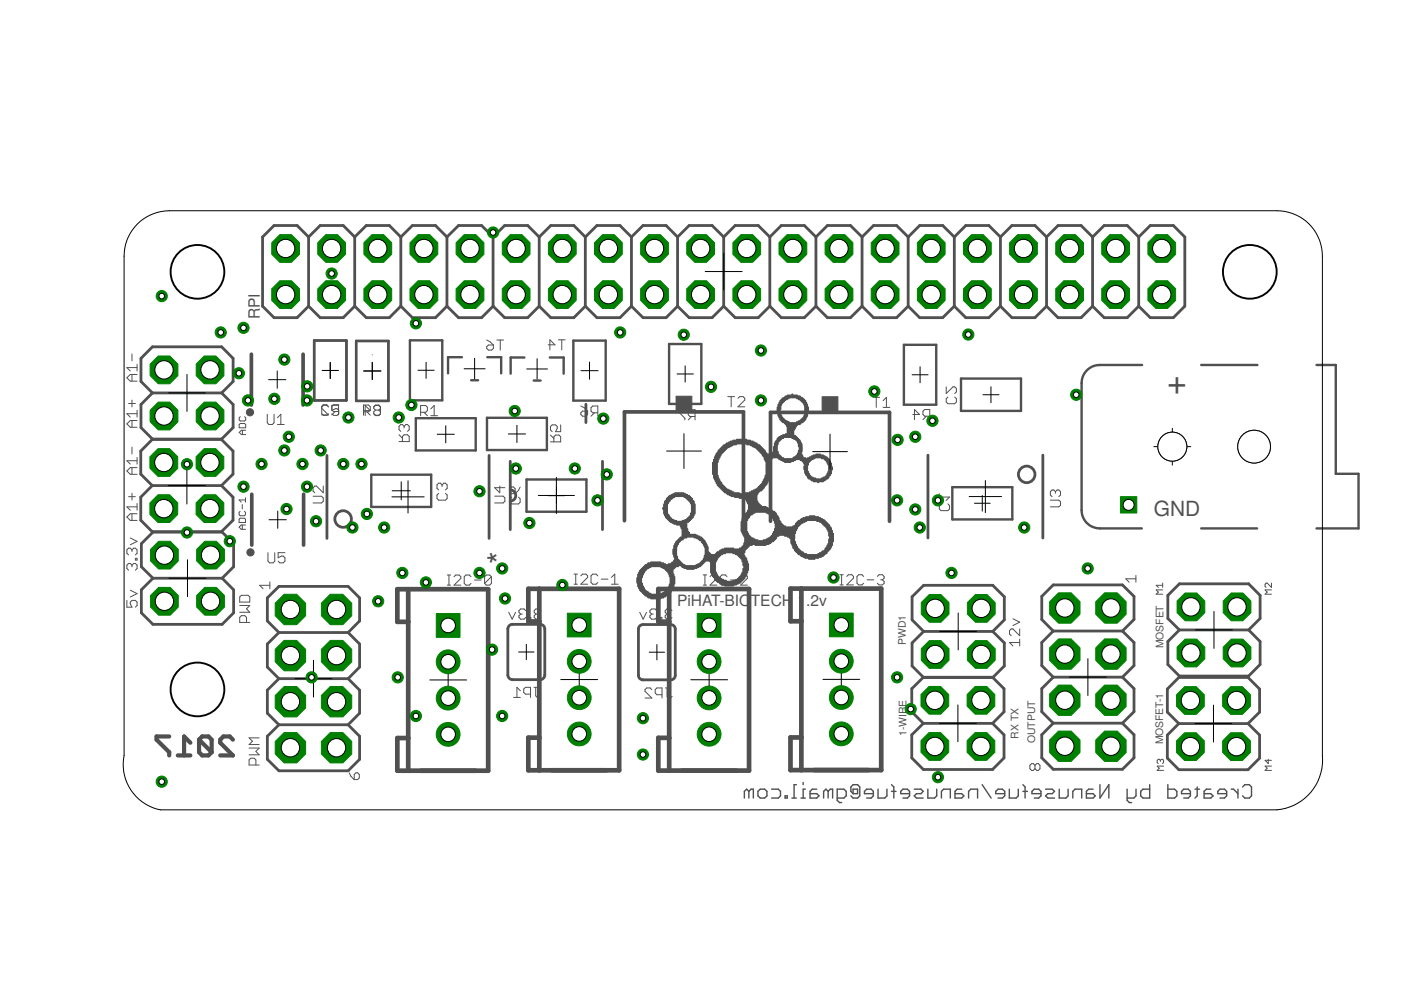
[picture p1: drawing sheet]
<svg xmlns="http://www.w3.org/2000/svg" width="297mm" height="210mm" viewBox="0 0 297 210" stroke-linecap="round" stroke-linejoin="round" font-family="sans-serif">
<defs><g id="words">
<text font-size="7.7" fill="#505050" x="251.5" y="84" transform="rotate(-90 251.5 84)">+</text>
<text font-size="6.9" fill="#505050" x="108.4" y="119.5" transform="rotate(-90 108.4 119.5)">*</text>
<text font-size="4.4" fill="#505050" x="244.7" y="109.4">GND</text>
<g font-size="3.3" fill="#505050">
<text x="55.1" y="67.7" transform="rotate(-90 55.1 67.7)">RPI</text>
<text x="143.6" y="128.4">PiHAT-BIO</text>
<text x="159.2" y="128.4">TECH</text>
<text x="169.1" y="128.4">1</text>
<text x="170.9" y="128.4">.2v</text>
</g>
<g font-size="2.2" fill="#505050">
<text x="192" y="136.7" transform="rotate(-90 192 136.7)">PWD1</text>
<text x="246.7" y="137.5" transform="rotate(-90 246.7 137.5)">MOSFET</text>
<text x="192.2" y="156.1" transform="rotate(-90 192.2 156.1)">1-WIRE</text>
<text x="215.9" y="156.6" transform="rotate(-90 215.9 156.6)">RX TX</text>
<text x="219.5" y="157.6" transform="rotate(-90 219.5 157.6)">OUTPUT</text>
<text x="246.6" y="157.9" transform="rotate(-90 246.6 157.9)">MOSFET-1</text>
</g>
</g></defs>
<g fill="none" stroke="#000" stroke-width=".21">
<path d="M149.5 57.6h7.9M153.4 53.7v7.8M39.6 79.4v7.8M58.8 78.7v3.6M68.3 78.5h3.5M70 76.9v3.4M77.1 78.7h3.7M78.9 76.8v3.7M79 76.8v3.7M88.6 78.5h3.5M90.3 76.8v3.4M98.4 78.2h4.4"/>
<path d="M100.6 76v4.4M111.7 78.2h4.4M113.9 76.1v4.3M123.2 78.6h3.6M125 76.8v3.6M143.6 79.3h3.4M145.3 77.6v3.4M193.4 79.5h3.4M195.1 77.8v3.4M35.8 83.3h7.8M39.6 99.1v7.8M57 80.5h3.6"/>
<path d="M92.7 92.1h3.6M94.5 90.3v3.6M107.8 92h3.6M109.6 90.2v3.6M141.3 95.6h7.4M145 91.9v7.4M172.3 95.8h7.4M176 92.1v7.3M208.4 83.7h3.4M210.1 82v3.4M244.6 94.7h7.9M248.6 90.8v7.8"/>
<path d="M35.7 103h7.8M39.8 118.7v7.8M57 110.2h3.7M58.9 108.4v3.6M83.1 105.3h6.8M83.1 104.1h3.9M85.1 102.2v3.8M86.5 101.9v6.9M114.1 105.1h7.7M116.2 105.1h3.5M118 101.2v7.7M118 103.4v3.4"/>
<path d="M205.5 105.3h6.8M206.6 106.7h3.3M208.3 105.1v3.3M208.9 101.9v6.8M35.8 122.6h7.9M66.5 140v7.8M110 138.2h3.2M111.6 136.6v3.3M137.6 138.3h3.3M139.3 136.7v3.2M199.2 133.9h7.9M203.2 130v7.8"/>
<path d="M230.7 139.7v7.8M253.5 133.6h7.8M257.4 129.6v7.9M62.6 143.9h7.8M91.1 144.2h7.8M95 140.3v7.8M118.9 144.1h7.8M122.8 140.2v7.8M146.5 144.1h7.8M150.3 140.2v7.8M174.5 144h7.8M178.4 140.1v7.9"/>
<path d="M199.2 153.4h7.8M203.1 149.5v7.8M226.7 143.6h7.9M253.4 153.4h7.8M257.3 149.5v7.8"/>
</g>
<g fill="none" stroke="#505050" stroke-width=".21">
<path d="M28 75.1v1.4M28 79.4v1.4M29.1 77.2v1.5M29.1 79.4h-1.5l-.7 .7 .7 .7h1.5M29.1 77.9h-2.2l.7 .8M103.2 72.1l.7 .4 .7 .7M103.5 73.2h1.1v.7l-.4 .3h-.7l-.3-.3v-.4zM105.3 72.1h1.5M106.1 72.1v2.1M116.2 73.1h1.5l-1.1-1v2.1M118.4 72.1h1.4M119.1 72.1v2.1"/>
<path d="M27.3 85.6h1.4M28 84.8v1.5M28 89.2v1.4M28 94.8v1.4M28 99.1v1.5M29.1 87v1.4M29.1 97v1.4M29.1 89.2h-1.5l-.7 .7 .7 .7h1.5M29.1 87.7h-2.2l.7 .7M29.1 99.1h-1.5l-.7 .8 .7 .7h1.5M29.1 97.7h-2.2l.7 .7M50.7 90l.2-.2h1l.2 .2v.7h-1.4z"/>
<path d="M50.9 88.3l-.2 .3v.4l.2 .3h1l.2-.3v-.4l-.2-.3M51.4 91.2v.9M52.1 91.2h-.9l-.5 .5 .5 .4h.9M56.7 87.8v1.8l.3 .4h.7l.4-.4v-1.8M58.8 90h1.5M58.8 88.6l.7-.8v2.2M69.6 86.2l-.3-.4h-.8l-.3 .4v.3l1.4 1.5h-1.4M69.7 86.3l-.4-.4h-.7l-.4 .4v1.4l.4 .4h.7l.4-.4M71.1 87.2l-.8 .8M71.8 87.2h-1.1l-.4-.3v-.7l.4-.4h1.1v2.2M71.8 85.9h-1.4v1.1l.7-.3h.4l.3 .3v.7l-.3 .4h-.8l-.3-.4M77.1 87.1h1.4l-1.1-1.1v2.1"/>
<path d="M77.1 87.3h1l.4-.3v-.8l-.4-.3h-1v2.1M77.8 87.3l.7 .7M79.2 86.3l.4-.3h.7l.4 .3M79.6 87l-.4-.4v-.4l.4-.3h.7l.4 .3v1.6l-.4 .3h-.7l-.4-.3M79.6 87l-.4 .3v.4l.4 .3h.7l.4-.3M79.6 87h.7M80.3 87l.4 .3M80.7 86.6l-.4 .4M84.6 93.6h2.2v-1.1l-.4-.3h-.7l-.4 .3v1.1M84.6 92.2l.7 .7M85.7 90.4l.3-.4h.4l.4 .4v.7l-.4 .4M85.7 90.4l-.4-.4h-.3l-.4 .4v.7l.4 .4"/>
<path d="M85.7 90.4v.3M89.2 87.4h1.1l.3-.3v-.8l-.3-.3h-1.1v2.1M89.9 87.4l.7 .7M91.3 86.7l.8-.7v2.1M91.3 88.1h1.5M116.7 93.7h2.2v-1.1l-.4-.4h-.7l-.4 .4v1.1M116.7 92.2l.7 .8M118.9 90.1v1.4h-1.1l.4-.7v-.4l-.4-.3h-.7l-.4 .3v.8l.4 .3M123.1 87.5l.4-.3h1.1v.7l-.4 .3h-.7l-.4-.3zM123.1 86.1l.8 .3 .7 .8M126 87.5l-.7 .7M126.7 87.5h-1l-.4-.3v-.8l.4-.3h1v2.1"/>
<path d="M145.2 86.9h-1.4v.3l1.4 1.5v.3M146.6 88.3l-.7 .7M147.4 88.3h-1.1l-.4-.4v-.7l.4-.3h1.1v2.1M154.3 84.1h1.4M155 84.1v2.2M156.5 84.5l.3-.4h.7l.4 .4v.3l-1.4 1.5h1.4M185.1 84.2h1.4M185.8 84.2v2.2M187.2 84.9l.7-.7v2.2M187.2 86.4h1.5M193.5 87.9h1.5l-1.1-1.1v2.2M196.4 88.2l-.7 .8"/>
<path d="M197.1 88.2h-1.1l-.3-.3v-.7l.3-.4h1.1v2.2M200.6 82v1.4l1.5-1.4h.3l.4 .4v.7l-.4 .3M201 84.2l-.4 .3v.7l.4 .4h1.4l.4-.4v-.7l-.4-.3M27.3 105.3h1.4M27.6 114.1l1.5 .7-1.5 .7M28 119.8l-.4-.3h-.3l-.4 .3v.7l.4 .4M28 116.6l-.4-.4h-.3l-.4 .4v.7l.4 .4M28 119.8l.3-.3h.4l.4 .3v.7l-.4 .4M28 104.6v1.4M28 108.9v1.4M28 116.6v.3M28 119.8v.4"/>
<path d="M28 116.6l.3-.4h.4l.4 .4v.7l-.4 .4M28.7 118.4h.4v.3h-.4zM29.1 106.7v1.5M29.1 108.9h-1.5l-.7 .7 .7 .7h1.5M29.1 107.5h-2.2l.7 .7M50.9 109.9h.9l.2 .2v.7h-1.3v-.7zM50.9 108.4l-.2 .2v.5l.2 .2h.9l.2-.2v-.5l-.2-.2M51.4 107v.9M51.4 111.3v.9M52 111.3h-.9l-.4 .5 .4 .4h.9M52 105.5v1M52 106h-1.3l.4 .5"/>
<path d="M56.8 117.2v1.8l.4 .3h.7l.4-.3v-1.8M60.4 117.2h-1.4v1.1l.7-.4h.3l.4 .4v.7l-.4 .3h-.7l-.3-.3M66.4 105.2h1.8l.3 .4v.7l-.3 .3h-1.8M68.5 103.1v1.4l-1.4-1.4h-.4l-.3 .3v.7l.3 .4M93 104.6l-.4 .4v.7l.4 .3h1.4l.4-.3v-.7l-.4-.4M93.7 102.8l.4-.4h.3l.4 .4v.7l-.4 .4M93.7 102.8l-.3-.4h-.4l-.4 .4v.7l.4 .4M93.7 102.8v.4M104.9 105.2h1.8l.3 .4v.7l-.3 .3h-1.8M106 103v1.5l-1.1-1.1h2.1M108.1 103.6l.4-.3h.4l.3 .3v1.1h-.7l-.4-.4zM108.5 105.4l-.4 .4v.7l.4 .3h1.4l.4-.3v-.7l-.4-.4"/>
<path d="M110.3 103.3l-.4 .7-.7 .7M199.2 104.7v1.4M199.2 105.4h2.1l-.7 .7M199.5 106.8l-.3 .4v.7l.3 .4h1.5l.3-.4v-.7l-.3-.4M222.7 106h1.8l.4 .4v.7l-.4 .4h-1.8M223.8 104.2l.3-.3h.4l.4 .3v.7l-.4 .4M223.8 104.2l-.4-.3h-.3l-.4 .3v.7l.4 .4M223.8 104.2v.4M26.9 127.3v1.4h1.1l-.4-.7v-.3l.4-.4h.7l.4 .4v.7l-.4 .3M27.6 125.1l1.5 .8-1.5 .7M50.8 128.4h2.2l-.7 .7 .7 .7h-2.2M51.2 126.2h1.4l.4 .4v1.1h-2.2v-1.1z"/>
<path d="M52.3 132v-1.1l-.4-.4h-.7l-.4 .4v1.1h2.2M57.2 124.1h-2.1l.7 .7M57.2 123.4v1.4M94.8 124.1h.7M94.8 121.9h.7M95.2 121.9v2.2M96.3 122.3l.3-.4h.7l.4 .4v.3l-1.4 1.5h1.4M99.9 122.3l-.4-.4h-.7l-.4 .4v1.4l.4 .4h.7l.4-.4M100.6 123h1.4M104.2 122.3v1.4l-.4 .4h-.7l-.4-.4M104.2 122.3l-.4-.4h-.7l-.4 .4v1.4M104.2 122.3l-1.5 1.4"/>
<path d="M107.9 129.8l.7 1.5 .7-1.5M110.4 130.2h.3M110.4 130.2l-.4 .4v.3l.4 .4h.7l.4-.4M111.5 129.5l-.4-.4h-.7l-.4 .4v.3l.4 .4M112.2 130.9h.3v.4h-.3zM113.6 130.2l-.3 .4v.3l.3 .4h.7l.4-.4M113.6 130.2h.4M114.7 129.5l-.4-.4h-.7l-.3 .4v.3l.3 .4M121.7 123.9h.7M121.7 121.7h.7M122.1 121.7v2.2M123.1 122.1l.4-.4h.7l.4 .4v.3l-1.5 1.5h1.5"/>
<path d="M126.7 122.1l-.3-.4h-.7l-.4 .4v1.4l.4 .4h.7l.3-.4M127.5 122.8h1.4M129.6 123.9h1.5M129.6 122.4l.7-.7v2.2M135.6 129.8l.8 1.5 .7-1.5M138.2 130.2h.3M138.2 130.2l-.4 .4v.3l.4 .4h.7l.3-.4M139.2 129.5l-.3-.4h-.7l-.4 .4v.3l.4 .4M140 130.9h.3v.4h-.3zM141.4 130.2h.4M141.4 130.2l-.4 .4v.3l.4 .4h.7l.4-.4M142.5 129.5l-.4-.4h-.7l-.4 .4v.3l.4 .4"/>
<path d="M149.1 124.1h.7M149.1 121.9h.7M149.5 121.9v2.2M150.5 122.3l.4-.4h.7l.4 .4v.3l-1.5 1.5h1.5M154.1 122.3l-.3-.4h-.7l-.4 .4v1.4l.4 .4h.7l.3-.4M154.9 123h1.4M157 122.3l.4-.4h.7l.4 .4v.3l-1.5 1.5h1.5M178.1 124h.7M178.1 121.9h.7M178.4 121.9v2.1M179.5 122.2l.4-.3h.7l.4 .3v.4l-1.5 1.4h1.5M183.1 122.2l-.3-.3h-.7l-.4 .3v1.5l.4 .3h.7l.3-.3"/>
<path d="M183.9 122.9h1.4M186 122.2l.4-.3h.7l.4 .3v.4l-.4 .3M186.7 122.9h.4M187.1 122.9l.4 .4v.4l-.4 .3h-.7l-.4-.3M214.8 131.2l1.4 .7-1.4 .7M216.2 136.2h-2.2l.8 .7M216.2 133.3v1.5l-1.4-1.5h-.4l-.4 .4v.7l.4 .4M216.2 135.5v1.4M240.8 122.7h-2.1l.7 .7M240.8 122v1.4M246.5 124.1h-1.4l.5 .4M246.5 125.1h-1.4l.5 .4-.5 .5h1.4"/>
<path d="M246.5 123.6v.9M269.6 125.1h-1.4l.5 .4-.5 .5h1.4M269.6 123.6v.9l-.9-.9h-.3l-.2 .3v.4l.2 .2M52.8 158.6h2.1l-.6 .7 .6 .7h-2.1M54.9 156.4h-2.1l.7 .8-.7 .7h2.1M108.9 147.9h1.4M110.3 146.5l-.7-.8v2.2M112.5 147.2h-1.1l-.4-.4v-.7l.4-.4h1.1v2.2M113.2 145.7h.7M113.6 145.7v1.8l.3 .4h.4l.3-.4M138.2 146.2l-.4-.3h-.7l-.3 .3v.4l1.4 1.4h-1.4M140.4 147.3h-1.1l-.4-.4v-.7l.4-.3h1.1v2.1"/>
<path d="M141.1 145.9h.7M141.4 145.9v1.7l.4 .4h.4l.3-.4M54.3 162.2v-1.1l-.4-.3h-.7l-.4 .3v1.1h2.1M74 163.9l.4 .7 .7 .7M75.1 164.2l.4-.3h.3l.4 .3v.7l-.4 .4h-.7zM219.4 162.3l-.3-.4h-.4l-.3 .4v.7l.3 .3h.4l.3-.3M219.4 162.3l.4-.4h.4l.3 .4v.7l-.3 .3h-.4l-.4-.3M219.4 162.3v.7M246 161.2l-.2-.2-.5 .2v.5l.3 .2M246 161.2l.3-.2 .4 .2v.5l-.2 .2M246 161.2v.2M246.7 162.4h-1.4l.5 .5-.5 .4h1.4"/>
<path d="M268.9 161v.9l-.7-.7h1.4M269.6 162.4h-1.4l.5 .5-.5 .4h1.4"/>
</g>
<path d="M35.9 156.1h-2.7v.7l2.7 2.7v.7M40.4 157.5l-1.4-1.4v4.1M42.2 156.8v2.7l.7 .7h1.3l.7-.7M42.2 156.8l.7-.7h1.3l.7 .7v2.7M42.2 156.8l2.7 2.7M49.4 156.8l-.7-.7h-1.3l-.7 .7v.7l2.7 2.7h-2.7M37.7 160.2h2.7" fill="none" stroke="#505050" stroke-width=".89"/>
<g fill="none" stroke="#505050" stroke-width=".3">
<path d="M158.8 167.8l.4-.5h.5v1.9M158.8 167.8v1.4M158.8 167.8l-.5-.5-.5 .5v1.4M160.7 167.8l.5-.5h.9l.5 .5v.9l-.5 .5h-.9l-.5-.5zM163.6 167.3h1.4l.5 .5v.9l-.5 .5h-1.4M166.5 168.7h.4v.5h-.4zM167.9 169.2h.9M168.8 166.4h-.4v2.8M169.8 169.2h1M170.3 165.9v.5M170.8 167.3h-.5v1.9M173.2 167.3h-1l-.5 .5v1.4h1.5l.5-.5-.5-.4h-1.5"/>
<path d="M175.6 167.8l.4-.5h.5v1.9M175.6 167.8v1.4M175.6 167.8l-.5-.5-.5 .5v1.4M177.5 169.2h1.4l.5-.5v-.9l-.5-.5h-1.4v2.4l.5 .5h.5M180.9 168.3l-.5-.5v-.9l.5-.5h.9l.5 .5v1.8l-.5 .5h-.9l-.5-.5M180.9 167.3h.9v1h-.9zM185.2 168.3h-1.9v-.5l.4-.5h1l.5 .5v.9l-.5 .5h-1M186.2 167.3v1.9h1.4l.4-.5v-1.4M189 167.8h1M189 166.4l.5 .5v2.3M192.8 168.3h-1.8v-.5l.4-.5h1l.4 .5v.9l-.4 .5h-1M193.8 167.3h1.5l.4 .5-.4 .5h-1l-.5 .4 .5 .5h1.4"/>
<path d="M196.7 167.3v1.9h1.4l.5-.5v-1.4M199.6 169.2v-1.4l.5-.5h1.4v1.9M203.9 167.3h-1l-.4 .5v1.4h1.4l.5-.5-.5-.4h-1.4M205.4 169.2v-1.4l.4-.5h1.5v1.9M208.2 166.4l1.9 2.8M213 168.3h-1.9v-.5l.5-.5h.9l.5 .5v.9l-.5 .5h-.9M214 167.3v1.9h1.4l.5-.5v-1.4M216.9 166.4l.4 .5v2.3M216.9 167.8h.9M220.7 168.3h-1.9v-.5l.5-.5h.9l.5 .5v.9l-.5 .5h-.9M221.7 167.3h1.4l.5 .5-.5 .5h-.9l-.5 .4 .5 .5h1.4M224.6 167.3v1.9h1.4l.5-.5v-1.4"/>
<path d="M227.5 169.2v-1.4l.4-.5h1.4v1.9M231.8 167.3h-1l-.5 .5v1.4h1.5l.4-.5-.4-.4h-1.5M233.2 166.4v2.8l1.9-2.8v2.8M239 167.3v2.4l.4 .5h.5M240.9 167.3v1.4l-.5 .5h-1.4M243.8 166.4v2.8h-1.5l-.4-.5v-.9l.4-.5h1.5M247.6 166.4v2.8h1.4l.5-.5v-.9l-.5-.5h-1.4M252.4 168.3h-1.9v-.5l.5-.5h.9l.5 .5v.9l-.5 .5h-.9M253.4 167.3h.9M253.8 166.9v1.8l-.4 .5M256.7 167.3h-.9l-.5 .5v1.4h1.4l.5-.5-.5-.4h-1.4M260.1 168.3h-1.9v-.5l.5-.5h.9l.5 .5v.9l-.5 .5h-.9"/>
<path d="M261 167.3h.5l1 1M262.5 167.3v1.9M263.5 166.9l.4-.5h1l.4 .5v1.8l-.4 .5h-1l-.4-.5"/>
</g>
<g fill="#505050" stroke="#505050" stroke-width=".21">
<path d="M138 126.8h2.1v.2h-2.1z"/>
<path d="M137.4 126.6h3.3v.2h-3.3z"/>
<path d="M137.2 126.4h3.9v.2h-3.9z"/>
<path d="M136.8 126.2h4.5v.2h-4.5z"/>
<path d="M136.6 126h5.1v.2h-5.1z"/>
<path d="M136.4 125.8h1.6v.2h-1.6z"/>
<path d="M140.1 125.8h1.8v.2h-1.8z"/>
<path d="M136.2 125.6h1.4v.2h-1.4z"/>
<path d="M140.5 125.6h1.6v.2h-1.6z"/>
<path d="M136 125.4h1.4v.2h-1.4z"/>
<path d="M140.9 125.4h1.4v.2h-1.4z"/>
<path d="M135.8 125.2h1.2v.2h-1.2z"/>
<path d="M141.1 125.2h1.2v.2h-1.2z"/>
<path d="M135.6 125h1.2v.2h-1.2z"/>
<path d="M141.3 125h1.2v.2h-1.2z"/>
<path d="M135.6 124.8h1v.2h-1z"/>
<path d="M141.5 124.8h1.2v.2h-1.2z"/>
<path d="M135.4 124.6h1.2v.2h-1.2z"/>
<path d="M141.7 124.6h1v.2h-1z"/>
<path d="M135.4 124.4h1v.2h-1z"/>
<path d="M141.7 124.4h1v.2h-1z"/>
<path d="M135.2 124.2h1.2v.2h-1.2z"/>
<path d="M141.9 124.2h1v.2h-1z"/>
<path d="M135.2 124h1v.2h-1z"/>
<path d="M141.9 124h1v.2h-1z"/>
<path d="M153.6 124h2v.2h-2z"/>
<path d="M135.2 123.8h1v.2h-1z"/>
<path d="M141.9 123.8h1v.2h-1z"/>
<path d="M153 123.8h3.2v.2h-3.2z"/>
<path d="M135.2 123.6h1v.2h-1z"/>
<path d="M142.1 123.6h1v.2h-1z"/>
<path d="M152.7 123.6h3.8v.2h-3.8z"/>
<path d="M135 123.4h1v.3h-1z"/>
<path d="M142.1 123.4h1v.3h-1z"/>
<path d="M152.5 123.4h4.5v.3h-4.5z"/>
<path d="M135 123.3h1v.2h-1z"/>
<path d="M142.1 123.3h1v.2h-1z"/>
<path d="M152.1 123.3h5v.2h-5z"/>
<path d="M135 123h1v.3h-1z"/>
<path d="M142.1 123h1v.3h-1z"/>
<path d="M151.8 123h2.2v.3h-2.2z"/>
<path d="M155.4 123h1.9v.3h-1.9z"/>
<path d="M135 122.9h1v.2h-1z"/>
<path d="M142.1 122.9h1v.2h-1z"/>
<path d="M151.7 122.9h1.7v.2h-1.7z"/>
<path d="M156 122.9h1.5v.2h-1.5z"/>
<path d="M135 122.7h1v.2h-1z"/>
<path d="M142.1 122.7h1v.2h-1z"/>
<path d="M151.5 122.7h1.5v.2h-1.5z"/>
<path d="M156.4 122.7h1.3v.2h-1.3z"/>
<path d="M135 122.5h1v.2h-1z"/>
<path d="M142.1 122.5h1v.2h-1z"/>
<path d="M151.5 122.5h1.2v.2h-1.2z"/>
<path d="M156.6 122.5h1.3v.2h-1.3z"/>
<path d="M135.2 122.3h1v.2h-1z"/>
<path d="M142.1 122.3h1v.2h-1z"/>
<path d="M151.3 122.3h1.2v.2h-1.2z"/>
<path d="M156.7 122.3h1.2v.2h-1.2z"/>
<path d="M135.2 122.1h1v.2h-1z"/>
<path d="M141.9 122.1h1v.2h-1z"/>
<path d="M151.1 122.1h1.2v.2h-1.2z"/>
<path d="M157 122.1h1.1v.2h-1.1z"/>
<path d="M135.2 121.9h1v.2h-1z"/>
<path d="M141.9 121.9h1v.2h-1z"/>
<path d="M151.1 121.9h1v.2h-1z"/>
<path d="M157.1 121.9h1.2v.2h-1.2z"/>
<path d="M135.2 121.7h1.2v.2h-1.2z"/>
<path d="M141.9 121.7h1v.2h-1z"/>
<path d="M150.9 121.7h1.2v.2h-1.2z"/>
<path d="M157.1 121.7h1.2v.2h-1.2z"/>
<path d="M135.4 121.5h1v.2h-1z"/>
<path d="M141.7 121.5h1v.2h-1z"/>
<path d="M150.9 121.5h1v.2h-1z"/>
<path d="M157.3 121.5h1v.2h-1z"/>
<path d="M135.4 121.3h1.2v.2h-1.2z"/>
<path d="M141.7 121.3h1v.2h-1z"/>
<path d="M150.7 121.3h1.2v.2h-1.2z"/>
<path d="M157.3 121.3h1.2v.2h-1.2z"/>
<path d="M135.6 121.1h1v.2h-1z"/>
<path d="M141.5 121.1h1.2v.2h-1.2z"/>
<path d="M150.7 121.1h1v.2h-1z"/>
<path d="M157.5 121.1h1v.2h-1z"/>
<path d="M135.6 120.9h1.2v.2h-1.2z"/>
<path d="M141.3 120.9h1.4v.2h-1.4z"/>
<path d="M150.7 120.9h1v.2h-1z"/>
<path d="M157.5 120.9h1v.2h-1z"/>
<path d="M135.8 120.7h1.2v.2h-1.2z"/>
<path d="M141.1 120.7h1.6v.2h-1.6z"/>
<path d="M150.7 120.7h1v.2h-1z"/>
<path d="M157.5 120.7h1.2v.2h-1.2z"/>
<path d="M136 120.5h1.2v.2h-1.2z"/>
<path d="M140.9 120.5h2v.2h-2z"/>
<path d="M145.6 120.5h1.6v.2h-1.6z"/>
<path d="M150.7 120.5h1v.2h-1z"/>
<path d="M157.5 120.5h1.2v.2h-1.2z"/>
<path d="M136.2 120.3h1.4v.2h-1.4z"/>
<path d="M140.5 120.3h2.6v.2h-2.6z"/>
<path d="M145 120.3h2.8v.2h-2.8z"/>
<path d="M150.7 120.3h1v.2h-1z"/>
<path d="M157.7 120.3h1v.2h-1z"/>
<path d="M136.4 120.1h1.6v.2h-1.6z"/>
<path d="M140.1 120.1h3.2v.2h-3.2z"/>
<path d="M144.6 120.1h3.5v.2h-3.5z"/>
<path d="M150.7 120.1h1v.2h-1z"/>
<path d="M157.7 120.1h1v.2h-1z"/>
<path d="M136.6 119.9h7.2v.2h-7.2z"/>
<path d="M144.4 119.9h4.1v.2h-4.1z"/>
<path d="M150.7 119.9h1v.2h-1z"/>
<path d="M157.7 119.9h1v.2h-1z"/>
<path d="M136.8 119.7h8.4v.2h-8.4z"/>
<path d="M147.6 119.7h1.1v.2h-1.1z"/>
<path d="M150.7 119.7h1v.2h-1z"/>
<path d="M157.5 119.7h1.2v.2h-1.2z"/>
<path d="M137.2 119.5h3.9v.2h-3.9z"/>
<path d="M141.7 119.5h3.1v.2h-3.1z"/>
<path d="M148 119.5h.9v.2h-.9z"/>
<path d="M150.7 119.5h1v.2h-1z"/>
<path d="M157.5 119.5h1.2v.2h-1.2z"/>
<path d="M137.4 119.3h3.3v.2h-3.3z"/>
<path d="M142.3 119.3h2.3v.2h-2.3z"/>
<path d="M148.4 119.3h.7v.2h-.7z"/>
<path d="M150.7 119.3h1v.2h-1z"/>
<path d="M157.5 119.3h1v.2h-1z"/>
<path d="M138 119.1h2.1v.3h-2.1z"/>
<path d="M142.5 119.1h1.9v.3h-1.9z"/>
<path d="M148.5 119.1h.8v.3h-.8z"/>
<path d="M150.7 119.1h1v.3h-1z"/>
<path d="M157.5 119.1h1v.3h-1z"/>
<path d="M142.9 118.9h1.3v.2h-1.3z"/>
<path d="M148.7 118.9h.8v.2h-.8z"/>
<path d="M150.5 118.9h1.3v.2h-1.3z"/>
<path d="M157.3 118.9h1.2v.2h-1.2z"/>
<path d="M142.9 118.7h1.1v.3h-1.1z"/>
<path d="M148.9 118.7h2.9v.3h-2.9z"/>
<path d="M157.3 118.7h1v.3h-1z"/>
<path d="M143.1 118.6h.7v.2h-.7z"/>
<path d="M149.1 118.6h3v.2h-3z"/>
<path d="M157.3 118.6h1v.2h-1z"/>
<path d="M143.1 118.4h.6v.2h-.6z"/>
<path d="M149.1 118.4h3v.2h-3z"/>
<path d="M157.1 118.4h1.2v.2h-1.2z"/>
<path d="M171.4 118.4h1.4v.2h-1.4z"/>
<path d="M143.1 118.2h.6v.2h-.6z"/>
<path d="M149.3 118.2h3v.2h-3z"/>
<path d="M157 118.2h1.1v.2h-1.1z"/>
<path d="M170.6 118.2h3v.2h-3z"/>
<path d="M142.9 118h.7v.2h-.7z"/>
<path d="M149.3 118h3.1v.2h-3.1z"/>
<path d="M156.7 118h1.2v.2h-1.2z"/>
<path d="M170.2 118h3.9v.2h-3.9z"/>
<path d="M142.9 117.8h.6v.2h-.6z"/>
<path d="M149.3 117.8h3.4v.2h-3.4z"/>
<path d="M156.6 117.8h1.3v.2h-1.3z"/>
<path d="M169.8 117.8h4.7v.2h-4.7z"/>
<path d="M142.9 117.6h.6v.2h-.6z"/>
<path d="M149.5 117.6h1.8v.2h-1.8z"/>
<path d="M151.5 117.6h1.3v.2h-1.3z"/>
<path d="M156.4 117.6h1.3v.2h-1.3z"/>
<path d="M169.7 117.6h5v.2h-5z"/>
<path d="M142.7 117.4h.7v.2h-.7z"/>
<path d="M149.5 117.4h1.2v.2h-1.2z"/>
<path d="M151.7 117.4h1.5v.2h-1.5z"/>
<path d="M156 117.4h1.7v.2h-1.7z"/>
<path d="M169.2 117.4h1.8v.2h-1.8z"/>
<path d="M173.4 117.4h1.5v.2h-1.5z"/>
<path d="M142.7 117.2h.7v.2h-.7z"/>
<path d="M149.5 117.2h1v.2h-1z"/>
<path d="M151.9 117.2h1.9v.2h-1.9z"/>
<path d="M155.4 117.2h2.3v.2h-2.3z"/>
<path d="M169.1 117.2h1.3v.2h-1.3z"/>
<path d="M173.8 117.2h1.5v.2h-1.5z"/>
<path d="M142.7 117h.7v.2h-.7z"/>
<path d="M149.5 117h.8v.2h-.8z"/>
<path d="M152 117h5.9v.2h-5.9z"/>
<path d="M168.9 117h1.3v.2h-1.3z"/>
<path d="M174.2 117h1.1v.2h-1.1z"/>
<path d="M142.7 116.8h.7v.2h-.7z"/>
<path d="M149.5 116.8h.6v.2h-.6z"/>
<path d="M152.5 116.8h5.4v.2h-5.4z"/>
<path d="M168.7 116.8h1.2v.2h-1.2z"/>
<path d="M174.3 116.8h1.2v.2h-1.2z"/>
<path d="M142.7 116.6h.7v.2h-.7z"/>
<path d="M149.5 116.6h.6v.2h-.6z"/>
<path d="M152.6 116.6h5.3v.2h-5.3z"/>
<path d="M168.5 116.6h1.2v.2h-1.2z"/>
<path d="M174.8 116.6h.9v.2h-.9z"/>
<path d="M142.7 116.4h.7v.2h-.7z"/>
<path d="M149.5 116.4h.6v.2h-.6z"/>
<path d="M153 116.4h5.1v.2h-5.1z"/>
<path d="M168.5 116.4h1v.2h-1z"/>
<path d="M174.9 116.4h1v.2h-1z"/>
<path d="M142.9 116.2h.6v.2h-.6z"/>
<path d="M149.5 116.2h.6v.2h-.6z"/>
<path d="M153.6 116.2h2v.2h-2z"/>
<path d="M156.8 116.2h1.5v.2h-1.5z"/>
<path d="M168.3 116.2h1v.2h-1z"/>
<path d="M174.9 116.2h1.2v.2h-1.2z"/>
<path d="M142.9 116h.6v.2h-.6z"/>
<path d="M149.5 116h.6v.2h-.6z"/>
<path d="M157.1 116h1.4v.2h-1.4z"/>
<path d="M168.1 116h1v.2h-1z"/>
<path d="M175.1 116h1v.2h-1z"/>
<path d="M142.9 115.8h.6v.2h-.6z"/>
<path d="M149.3 115.8h.8v.2h-.8z"/>
<path d="M157.4 115.8h1.3v.2h-1.3z"/>
<path d="M168.1 115.8h1v.2h-1z"/>
<path d="M175.3 115.8h1v.2h-1z"/>
<path d="M142.9 115.6h.7v.2h-.7z"/>
<path d="M149.3 115.6h.6v.2h-.6z"/>
<path d="M157.5 115.6h1.4v.2h-1.4z"/>
<path d="M168.1 115.6h.8v.2h-.8z"/>
<path d="M175.3 115.6h1v.2h-1z"/>
<path d="M143.1 115.4h.6v.2h-.6z"/>
<path d="M149.1 115.4h.8v.2h-.8z"/>
<path d="M157.7 115.4h1.8v.2h-1.8z"/>
<path d="M160.1 115.4h2.3v.2h-2.3z"/>
<path d="M167.9 115.4h1v.2h-1z"/>
<path d="M175.5 115.4h1v.2h-1z"/>
<path d="M143.1 115.2h.7v.2h-.7z"/>
<path d="M149.1 115.2h.6v.2h-.6z"/>
<path d="M157.7 115.2h5.3v.2h-5.3z"/>
<path d="M167.9 115.2h.8v.2h-.8z"/>
<path d="M175.5 115.2h1v.2h-1z"/>
<path d="M143.3 115h.5v.3h-.5z"/>
<path d="M148.9 115h.8v.3h-.8z"/>
<path d="M157.7 115h5.7v.3h-5.7z"/>
<path d="M167.7 115h1v.3h-1z"/>
<path d="M175.7 115h.8v.3h-.8z"/>
<path d="M143.3 114.8h.7v.2h-.7z"/>
<path d="M148.7 114.8h.8v.2h-.8z"/>
<path d="M157.9 114.8h5.7v.2h-5.7z"/>
<path d="M167.7 114.8h1v.2h-1z"/>
<path d="M175.7 114.8h.8v.2h-.8z"/>
<path d="M143.5 114.6h.7v.3h-.7z"/>
<path d="M148.7 114.6h.8v.3h-.8z"/>
<path d="M157.9 114.6h6.1v.3h-6.1z"/>
<path d="M167.7 114.6h.8v.3h-.8z"/>
<path d="M175.7 114.6h1v.3h-1z"/>
<path d="M143.7 114.4h.7v.3h-.7z"/>
<path d="M148.3 114.4h1v.3h-1z"/>
<path d="M157.9 114.4h2.8v.3h-2.8z"/>
<path d="M161.8 114.4h2.4v.3h-2.4z"/>
<path d="M167.7 114.4h.8v.3h-.8z"/>
<path d="M175.7 114.4h1v.3h-1z"/>
<path d="M143.8 114.3h1v.2h-1z"/>
<path d="M148.1 114.3h1v.2h-1z"/>
<path d="M157.9 114.3h2.2v.2h-2.2z"/>
<path d="M162.4 114.3h2v.2h-2z"/>
<path d="M167.7 114.3h.8v.2h-.8z"/>
<path d="M175.7 114.3h1v.2h-1z"/>
<path d="M144 114h1v.3h-1z"/>
<path d="M147.7 114h1.2v.3h-1.2z"/>
<path d="M157.9 114h1.8v.3h-1.8z"/>
<path d="M162.8 114h1.8v.3h-1.8z"/>
<path d="M167.5 114h1v.3h-1z"/>
<path d="M175.9 114h.8v.3h-.8z"/>
<path d="M144.3 113.9h1.3v.2h-1.3z"/>
<path d="M147.2 113.9h1.5v.2h-1.5z"/>
<path d="M157.9 113.9h1.4v.2h-1.4z"/>
<path d="M163.2 113.9h1.4v.2h-1.4z"/>
<path d="M167.3 113.9h1.2v.2h-1.2z"/>
<path d="M175.9 113.9h.8v.2h-.8z"/>
<path d="M144.6 113.7h3.8v.2h-3.8z"/>
<path d="M157.7 113.7h1.4v.2h-1.4z"/>
<path d="M163.4 113.7h1.4v.2h-1.4z"/>
<path d="M166.9 113.7h1.6v.2h-1.6z"/>
<path d="M175.9 113.7h.8v.2h-.8z"/>
<path d="M144.6 113.5h3.4v.2h-3.4z"/>
<path d="M157.7 113.5h1.2v.2h-1.2z"/>
<path d="M163.6 113.5h1.6v.2h-1.6z"/>
<path d="M166.3 113.5h2.2v.2h-2.2z"/>
<path d="M175.7 113.5h1v.2h-1z"/>
<path d="M144.6 113.3h3v.2h-3z"/>
<path d="M157.5 113.3h1.2v.2h-1.2z"/>
<path d="M163.8 113.3h4.7v.2h-4.7z"/>
<path d="M175.7 113.3h1v.2h-1z"/>
<path d="M144.6 113.1h1.6v.2h-1.6z"/>
<path d="M157.5 113.1h1.2v.2h-1.2z"/>
<path d="M163.8 113.1h4.7v.2h-4.7z"/>
<path d="M175.7 113.1h1v.2h-1z"/>
<path d="M144.6 112.9h1.6v.2h-1.6z"/>
<path d="M157.3 112.9h1.2v.2h-1.2z"/>
<path d="M164 112.9h4.7v.2h-4.7z"/>
<path d="M175.7 112.9h.8v.2h-.8z"/>
<path d="M144.6 112.7h1.4v.2h-1.4z"/>
<path d="M157.3 112.7h1.2v.2h-1.2z"/>
<path d="M164 112.7h4.7v.2h-4.7z"/>
<path d="M175.7 112.7h.8v.2h-.8z"/>
<path d="M144.6 112.5h1.2v.2h-1.2z"/>
<path d="M157.1 112.5h1.2v.2h-1.2z"/>
<path d="M164.2 112.5h4.5v.2h-4.5z"/>
<path d="M175.5 112.5h1v.2h-1z"/>
<path d="M144.6 112.3h1.2v.2h-1.2z"/>
<path d="M157.1 112.3h1.2v.2h-1.2z"/>
<path d="M164.2 112.3h4.7v.2h-4.7z"/>
<path d="M175.5 112.3h.8v.2h-.8z"/>
<path d="M144.6 112.1h1.2v.2h-1.2z"/>
<path d="M157.1 112.1h1.2v.2h-1.2z"/>
<path d="M164.2 112.1h4.7v.2h-4.7z"/>
<path d="M175.3 112.1h1v.2h-1z"/>
<path d="M144.4 111.9h1.2v.2h-1.2z"/>
<path d="M157.1 111.9h1.2v.2h-1.2z"/>
<path d="M164.4 111.9h4.7v.2h-4.7z"/>
<path d="M175.3 111.9h1v.2h-1z"/>
<path d="M144.4 111.7h1.2v.2h-1.2z"/>
<path d="M157.1 111.7h1.2v.2h-1.2z"/>
<path d="M164.4 111.7h4.7v.2h-4.7z"/>
<path d="M175.1 111.7h1v.2h-1z"/>
<path d="M144.3 111.5h1.3v.2h-1.3z"/>
<path d="M157.1 111.5h1.2v.2h-1.2z"/>
<path d="M164.4 111.5h2.1v.2h-2.1z"/>
<path d="M168.1 111.5h1.2v.2h-1.2z"/>
<path d="M174.9 111.5h1v.2h-1z"/>
<path d="M144.3 111.3h1.3v.2h-1.3z"/>
<path d="M157.1 111.3h1.2v.2h-1.2z"/>
<path d="M164.4 111.3h1.7v.2h-1.7z"/>
<path d="M168.5 111.3h1v.2h-1z"/>
<path d="M174.7 111.3h1.2v.2h-1.2z"/>
<path d="M143.4 111.1h2.2v.2h-2.2z"/>
<path d="M157.1 111.1h1.2v.2h-1.2z"/>
<path d="M164.4 111.1h1.5v.2h-1.5z"/>
<path d="M168.7 111.1h1v.2h-1z"/>
<path d="M174.5 111.1h1.2v.2h-1.2z"/>
<path d="M142.9 110.9h2.7v.2h-2.7z"/>
<path d="M157.1 110.9h1.2v.2h-1.2z"/>
<path d="M164.4 110.9h1.3v.2h-1.3z"/>
<path d="M168.7 110.9h1.2v.2h-1.2z"/>
<path d="M174.3 110.9h1.2v.2h-1.2z"/>
<path d="M142.5 110.7h3.1v.2h-3.1z"/>
<path d="M157.1 110.7h1.2v.2h-1.2z"/>
<path d="M164.2 110.7h1.3v.2h-1.3z"/>
<path d="M168.9 110.7h1.3v.2h-1.3z"/>
<path d="M174.2 110.7h1.1v.2h-1.1z"/>
<path d="M142.1 110.5h3.9v.2h-3.9z"/>
<path d="M157.1 110.5h1.2v.2h-1.2z"/>
<path d="M164.2 110.5h1.3v.2h-1.3z"/>
<path d="M169.1 110.5h1.5v.2h-1.5z"/>
<path d="M173.8 110.5h1.3v.2h-1.3z"/>
<path d="M141.9 110.3h1.5v.3h-1.5z"/>
<path d="M144.6 110.3h1.6v.3h-1.6z"/>
<path d="M157.3 110.3h1v.3h-1z"/>
<path d="M164.2 110.3h1.2v.3h-1.2z"/>
<path d="M169.2 110.3h1.8v.3h-1.8z"/>
<path d="M173.2 110.3h1.7v.3h-1.7z"/>
<path d="M141.7 110.2h1.2v.2h-1.2z"/>
<path d="M145.2 110.2h1.2v.2h-1.2z"/>
<path d="M157.3 110.2h1.2v.2h-1.2z"/>
<path d="M164 110.2h1.2v.2h-1.2z"/>
<path d="M169.7 110.2h5v.2h-5z"/>
<path d="M141.5 109.9h1v.3h-1z"/>
<path d="M145.6 109.9h1v.3h-1z"/>
<path d="M157.3 109.9h1.2v.3h-1.2z"/>
<path d="M164 109.9h1.2v.3h-1.2z"/>
<path d="M169.9 109.9h4.4v.3h-4.4z"/>
<path d="M141.3 109.7h1v.3h-1z"/>
<path d="M145.8 109.7h1v.3h-1z"/>
<path d="M157.5 109.7h1.2v.3h-1.2z"/>
<path d="M163.8 109.7h1.4v.3h-1.4z"/>
<path d="M170.2 109.7h3.8v.3h-3.8z"/>
<path d="M141.1 109.6h1v.2h-1z"/>
<path d="M146 109.6h1v.2h-1z"/>
<path d="M157.5 109.6h1.4v.2h-1.4z"/>
<path d="M163.8 109.6h1.2v.2h-1.2z"/>
<path d="M170.8 109.6h2.8v.2h-2.8z"/>
<path d="M141.1 109.4h.8v.2h-.8z"/>
<path d="M146.2 109.4h.8v.2h-.8z"/>
<path d="M157.7 109.4h1.2v.2h-1.2z"/>
<path d="M163.6 109.4h1.4v.2h-1.4z"/>
<path d="M171.6 109.4h1.2v.2h-1.2z"/>
<path d="M140.9 109.2h1v.2h-1z"/>
<path d="M146.4 109.2h.8v.2h-.8z"/>
<path d="M157.7 109.2h1.4v.2h-1.4z"/>
<path d="M163.4 109.2h1.4v.2h-1.4z"/>
<path d="M140.9 109h.8v.2h-.8z"/>
<path d="M146.4 109h.8v.2h-.8z"/>
<path d="M157.9 109h1.6v.2h-1.6z"/>
<path d="M163.2 109h1.4v.2h-1.4z"/>
<path d="M140.7 108.8h.8v.2h-.8z"/>
<path d="M146.4 108.8h1v.2h-1z"/>
<path d="M158.1 108.8h1.6v.2h-1.6z"/>
<path d="M162.8 108.8h1.8v.2h-1.8z"/>
<path d="M140.7 108.6h.8v.2h-.8z"/>
<path d="M146.6 108.6h.8v.2h-.8z"/>
<path d="M158.3 108.6h1.8v.2h-1.8z"/>
<path d="M162.4 108.6h2v.2h-2z"/>
<path d="M140.7 108.4h.8v.2h-.8z"/>
<path d="M146.6 108.4h.8v.2h-.8z"/>
<path d="M158.5 108.4h5.7v.2h-5.7z"/>
<path d="M140.7 108.2h.8v.2h-.8z"/>
<path d="M146.6 108.2h.8v.2h-.8z"/>
<path d="M158.5 108.2h5.3v.2h-5.3z"/>
<path d="M140.7 108h.8v.2h-.8z"/>
<path d="M146.6 108h.8v.2h-.8z"/>
<path d="M158.7 108h4.9v.2h-4.9z"/>
<path d="M140.5 107.8h1v.2h-1z"/>
<path d="M146.6 107.8h.8v.2h-.8z"/>
<path d="M158.7 107.8h4.7v.2h-4.7z"/>
<path d="M140.5 107.6h1v.2h-1z"/>
<path d="M146.6 107.6h.8v.2h-.8z"/>
<path d="M158.7 107.6h4.1v.2h-4.1z"/>
<path d="M140.7 107.4h.8v.2h-.8z"/>
<path d="M146.6 107.4h.8v.2h-.8z"/>
<path d="M158.7 107.4h3.7v.2h-3.7z"/>
<path d="M140.7 107.2h.8v.2h-.8z"/>
<path d="M146.6 107.2h.8v.2h-.8z"/>
<path d="M158.7 107.2h2.8v.2h-2.8z"/>
<path d="M140.7 107h.8v.2h-.8z"/>
<path d="M146.6 107h.8v.2h-.8z"/>
<path d="M158.7 107h2.5v.2h-2.5z"/>
<path d="M140.7 106.8h.8v.2h-.8z"/>
<path d="M146.6 106.8h.8v.2h-.8z"/>
<path d="M158.7 106.8h2.3v.2h-2.3z"/>
<path d="M140.9 106.6h.8v.2h-.8z"/>
<path d="M146.4 106.6h.8v.2h-.8z"/>
<path d="M158.5 106.6h2.3v.2h-2.3z"/>
<path d="M140.9 106.4h.8v.2h-.8z"/>
<path d="M146.4 106.4h.8v.2h-.8z"/>
<path d="M158.5 106.4h2.2v.2h-2.2z"/>
<path d="M140.9 106.2h1v.2h-1z"/>
<path d="M146.2 106.2h1v.2h-1z"/>
<path d="M158.3 106.2h2.4v.2h-2.4z"/>
<path d="M141.1 106h1v.3h-1z"/>
<path d="M146 106h1v.3h-1z"/>
<path d="M158.3 106h2.2v.3h-2.2z"/>
<path d="M141.3 105.8h.8v.2h-.8z"/>
<path d="M145.8 105.8h1v.2h-1z"/>
<path d="M158.1 105.8h2.4v.2h-2.4z"/>
<path d="M141.3 105.6h1.2v.3h-1.2z"/>
<path d="M145.6 105.6h1.2v.3h-1.2z"/>
<path d="M157.9 105.6h2.6v.3h-2.6z"/>
<path d="M141.5 105.5h1.2v.2h-1.2z"/>
<path d="M145.4 105.5h1.2v.2h-1.2z"/>
<path d="M156.7 105.5h3.8v.2h-3.8z"/>
<path d="M141.7 105.3h1.4v.2h-1.4z"/>
<path d="M145 105.3h1.4v.2h-1.4z"/>
<path d="M155.8 105.3h4.7v.2h-4.7z"/>
<path d="M141.9 105.1h4.3v.2h-4.3z"/>
<path d="M155 105.1h5.5v.2h-5.5z"/>
<path d="M142.3 104.9h3.5v.2h-3.5z"/>
<path d="M154.6 104.9h5.9v.2h-5.9z"/>
<path d="M142.7 104.7h2.7v.2h-2.7z"/>
<path d="M154.2 104.7h6.5v.2h-6.5z"/>
<path d="M143.1 104.5h1.9v.2h-1.9z"/>
<path d="M154 104.5h2.8v.2h-2.8z"/>
<path d="M157.9 104.5h2.8v.2h-2.8z"/>
<path d="M153.6 104.3h2v.2h-2z"/>
<path d="M158.9 104.3h1.9v.2h-1.9z"/>
<path d="M153.4 104.1h1.8v.2h-1.8z"/>
<path d="M159.3 104.1h1.8v.2h-1.8z"/>
<path d="M153.2 103.9h1.6v.2h-1.6z"/>
<path d="M159.7 103.9h1.8v.2h-1.8z"/>
<path d="M153 103.7h1.4v.2h-1.4z"/>
<path d="M160.1 103.7h1.5v.2h-1.5z"/>
<path d="M152.8 103.5h1.2v.2h-1.2z"/>
<path d="M160.5 103.5h1.3v.2h-1.3z"/>
<path d="M152.6 103.3h1.2v.2h-1.2z"/>
<path d="M160.7 103.3h1.3v.2h-1.3z"/>
<path d="M152.4 103.1h1.2v.2h-1.2z"/>
<path d="M160.8 103.1h1.2v.2h-1.2z"/>
<path d="M152.3 102.9h1.1v.2h-1.1z"/>
<path d="M161.1 102.9h1.1v.2h-1.1z"/>
<path d="M152.1 102.7h1.1v.2h-1.1z"/>
<path d="M161.2 102.7h1.2v.2h-1.2z"/>
<path d="M152.1 102.5h.9v.2h-.9z"/>
<path d="M161.4 102.5h1.2v.2h-1.2z"/>
<path d="M151.8 102.3h1.2v.2h-1.2z"/>
<path d="M161.6 102.3h1v.2h-1z"/>
<path d="M151.9 102.1h.9v.2h-.9z"/>
<path d="M161.6 102.1h1.2v.2h-1.2z"/>
<path d="M173.4 102.1h.2v.2h-.2z"/>
<path d="M151.7 101.9h.9v.3h-.9z"/>
<path d="M161.8 101.9h1v.3h-1z"/>
<path d="M172.4 101.9h2.2v.3h-2.2z"/>
<path d="M151.7 101.7h.9v.2h-.9z"/>
<path d="M161.8 101.7h1.2v.2h-1.2z"/>
<path d="M172 101.7h2.9v.2h-2.9z"/>
<path d="M151.5 101.5h.9v.2h-.9z"/>
<path d="M162 101.5h1v.2h-1z"/>
<path d="M171.8 101.5h3.4v.2h-3.4z"/>
<path d="M151.5 101.3h.9v.3h-.9z"/>
<path d="M162 101.3h1v.3h-1z"/>
<path d="M171.4 101.3h1.6v.3h-1.6z"/>
<path d="M174.2 101.3h1.3v.3h-1.3z"/>
<path d="M151.3 101.2h1v.2h-1z"/>
<path d="M162.2 101.2h1v.2h-1z"/>
<path d="M171.2 101.2h1.2v.2h-1.2z"/>
<path d="M174.5 101.2h1.2v.2h-1.2z"/>
<path d="M151.3 101h1v.2h-1z"/>
<path d="M162.2 101h1v.2h-1z"/>
<path d="M171.2 101h.8v.2h-.8z"/>
<path d="M174.9 101h.8v.2h-.8z"/>
<path d="M151.3 100.8h1v.2h-1z"/>
<path d="M162.2 100.8h1v.2h-1z"/>
<path d="M171 100.8h.8v.2h-.8z"/>
<path d="M175.2 100.8h.7v.2h-.7z"/>
<path d="M151.3 100.6h.7v.2h-.7z"/>
<path d="M162.4 100.6h1v.2h-1z"/>
<path d="M170.8 100.6h.8v.2h-.8z"/>
<path d="M175.3 100.6h.8v.2h-.8z"/>
<path d="M151.1 100.4h1v.2h-1z"/>
<path d="M162.4 100.4h1v.2h-1z"/>
<path d="M170.8 100.4h.8v.2h-.8z"/>
<path d="M175.3 100.4h.8v.2h-.8z"/>
<path d="M151.1 100.2h1v.2h-1z"/>
<path d="M162.4 100.2h1v.2h-1z"/>
<path d="M170.6 100.2h.8v.2h-.8z"/>
<path d="M175.5 100.2h.8v.2h-.8z"/>
<path d="M151.1 100h1v.2h-1z"/>
<path d="M162.4 100h1v.2h-1z"/>
<path d="M170.6 100h.8v.2h-.8z"/>
<path d="M175.5 100h.8v.2h-.8z"/>
<path d="M151.1 99.8h1v.2h-1z"/>
<path d="M162.4 99.8h1v.2h-1z"/>
<path d="M170.6 99.8h.6v.2h-.6z"/>
<path d="M175.7 99.8h.6v.2h-.6z"/>
<path d="M151.1 99.6h1v.2h-1z"/>
<path d="M162.4 99.6h1v.2h-1z"/>
<path d="M170.6 99.6h.6v.2h-.6z"/>
<path d="M175.7 99.6h.6v.2h-.6z"/>
<path d="M151.1 99.4h1v.2h-1z"/>
<path d="M162.4 99.4h1v.2h-1z"/>
<path d="M170.5 99.4h.7v.2h-.7z"/>
<path d="M175.7 99.4h.8v.2h-.8z"/>
<path d="M151.1 99.2h1v.2h-1z"/>
<path d="M162.4 99.2h1v.2h-1z"/>
<path d="M170.5 99.2h.7v.2h-.7z"/>
<path d="M175.7 99.2h.8v.2h-.8z"/>
<path d="M151.1 99h1v.2h-1z"/>
<path d="M162.4 99h1v.2h-1z"/>
<path d="M170.5 99h.7v.2h-.7z"/>
<path d="M175.7 99h.8v.2h-.8z"/>
<path d="M151.1 98.8h1v.2h-1z"/>
<path d="M162.4 98.8h1v.2h-1z"/>
<path d="M170.5 98.8h.7v.2h-.7z"/>
<path d="M175.7 98.8h.6v.2h-.6z"/>
<path d="M151.1 98.6h1v.2h-1z"/>
<path d="M162.4 98.6h1v.2h-1z"/>
<path d="M170.6 98.6h.6v.2h-.6z"/>
<path d="M175.7 98.6h.6v.2h-.6z"/>
<path d="M151.1 98.4h1v.2h-1z"/>
<path d="M162.4 98.4h1v.2h-1z"/>
<path d="M170.6 98.4h.8v.2h-.8z"/>
<path d="M175.5 98.4h.8v.2h-.8z"/>
<path d="M151.1 98.2h1v.2h-1z"/>
<path d="M162.4 98.2h1v.2h-1z"/>
<path d="M170.4 98.2h1v.2h-1z"/>
<path d="M175.5 98.2h.8v.2h-.8z"/>
<path d="M151.1 98h1v.2h-1z"/>
<path d="M162.4 98h1v.2h-1z"/>
<path d="M170.4 98h1v.2h-1z"/>
<path d="M175.3 98h.8v.2h-.8z"/>
<path d="M151.3 97.8h1v.2h-1z"/>
<path d="M162.4 97.8h1v.2h-1z"/>
<path d="M166.3 97.8h1.4v.2h-1.4z"/>
<path d="M170.2 97.8h1.4v.2h-1.4z"/>
<path d="M175.3 97.8h.8v.2h-.8z"/>
<path d="M151.3 97.6h1v.2h-1z"/>
<path d="M162.2 97.6h1v.2h-1z"/>
<path d="M165.9 97.6h2.4v.2h-2.4z"/>
<path d="M170 97.6h1.8v.2h-1.8z"/>
<path d="M175.2 97.6h.7v.2h-.7z"/>
<path d="M151.3 97.4h1v.2h-1z"/>
<path d="M162.2 97.4h1.2v.2h-1.2z"/>
<path d="M165.5 97.4h3.2v.2h-3.2z"/>
<path d="M169.7 97.4h2.3v.2h-2.3z"/>
<path d="M174.9 97.4h1v.2h-1z"/>
<path d="M151.5 97.2h.9v.3h-.9z"/>
<path d="M162 97.2h1.6v.3h-1.6z"/>
<path d="M165.2 97.2h3.7v.3h-3.7z"/>
<path d="M169.1 97.2h3.3v.3h-3.3z"/>
<path d="M174.8 97.2h.9v.3h-.9z"/>
<path d="M151.5 97h.9v.3h-.9z"/>
<path d="M162 97h1.8v.3h-1.8z"/>
<path d="M165 97h1.1v.3h-1.1z"/>
<path d="M168.1 97h2.7v.3h-2.7z"/>
<path d="M171.2 97h1.6v.3h-1.6z"/>
<path d="M174.2 97h1.3v.3h-1.3z"/>
<path d="M151.5 96.9h1.2v.2h-1.2z"/>
<path d="M162 96.9h3.8v.2h-3.8z"/>
<path d="M168.3 96.9h1.9v.2h-1.9z"/>
<path d="M171.6 96.9h3.7v.2h-3.7z"/>
<path d="M151.7 96.6h.9v.3h-.9z"/>
<path d="M161.8 96.6h3.8v.3h-3.8z"/>
<path d="M168.7 96.6h1.5v.3h-1.5z"/>
<path d="M172 96.6h2.9v.3h-2.9z"/>
<path d="M151.7 96.5h1.1v.2h-1.1z"/>
<path d="M161.6 96.5h3.8v.2h-3.8z"/>
<path d="M168.9 96.5h1.2v.2h-1.2z"/>
<path d="M172.4 96.5h2.2v.2h-2.2z"/>
<path d="M151.9 96.3h.9v.2h-.9z"/>
<path d="M161.6 96.3h3.6v.2h-3.6z"/>
<path d="M169.1 96.3h1v.2h-1z"/>
<path d="M173 96.3h1v.2h-1z"/>
<path d="M151.8 96.1h1.2v.2h-1.2z"/>
<path d="M161.4 96.1h1.2v.2h-1.2z"/>
<path d="M163.4 96.1h1.6v.2h-1.6z"/>
<path d="M169.1 96.1h.7v.2h-.7z"/>
<path d="M152.1 95.9h1.1v.2h-1.1z"/>
<path d="M161.2 95.9h1.2v.2h-1.2z"/>
<path d="M163.8 95.9h1.2v.2h-1.2z"/>
<path d="M169.3 95.9h.6v.2h-.6z"/>
<path d="M152.3 95.7h1.1v.2h-1.1z"/>
<path d="M161.1 95.7h1.1v.2h-1.1z"/>
<path d="M164 95.7h1v.2h-1z"/>
<path d="M169.3 95.7h.7v.2h-.7z"/>
<path d="M152.3 95.5h1.3v.2h-1.3z"/>
<path d="M160.9 95.5h1.3v.2h-1.3z"/>
<path d="M164 95.5h.8v.2h-.8z"/>
<path d="M169.3 95.5h.7v.2h-.7z"/>
<path d="M152.5 95.3h1.3v.2h-1.3z"/>
<path d="M160.7 95.3h1.3v.2h-1.3z"/>
<path d="M164 95.3h.8v.2h-.8z"/>
<path d="M169.5 95.3h.6v.2h-.6z"/>
<path d="M152.7 95.1h1.3v.2h-1.3z"/>
<path d="M160.5 95.1h1.3v.2h-1.3z"/>
<path d="M164 95.1h.8v.2h-.8z"/>
<path d="M169.5 95.1h.6v.2h-.6z"/>
<path d="M152.8 94.9h1.4v.2h-1.4z"/>
<path d="M160.3 94.9h1.3v.2h-1.3z"/>
<path d="M164 94.9h.8v.2h-.8z"/>
<path d="M169.5 94.9h.6v.2h-.6z"/>
<path d="M153 94.7h1.6v.2h-1.6z"/>
<path d="M159.9 94.7h1.5v.2h-1.5z"/>
<path d="M164 94.7h.8v.2h-.8z"/>
<path d="M169.5 94.7h.6v.2h-.6z"/>
<path d="M153.2 94.5h1.8v.2h-1.8z"/>
<path d="M159.5 94.5h1.8v.2h-1.8z"/>
<path d="M164.2 94.5h.6v.2h-.6z"/>
<path d="M169.3 94.5h.7v.2h-.7z"/>
<path d="M153.4 94.3h2v.2h-2z"/>
<path d="M159.1 94.3h2v.2h-2z"/>
<path d="M164.2 94.3h.6v.2h-.6z"/>
<path d="M169.3 94.3h.7v.2h-.7z"/>
<path d="M153.8 94.1h2.3v.2h-2.3z"/>
<path d="M158.3 94.1h2.4v.2h-2.4z"/>
<path d="M164.2 94.1h.8v.2h-.8z"/>
<path d="M169.3 94.1h.7v.2h-.7z"/>
<path d="M154 93.9h6.5v.2h-6.5z"/>
<path d="M164.2 93.9h.8v.2h-.8z"/>
<path d="M169.3 93.9h.6v.2h-.6z"/>
<path d="M154.4 93.7h5.7v.2h-5.7z"/>
<path d="M164.4 93.7h.6v.2h-.6z"/>
<path d="M169.1 93.7h.7v.2h-.7z"/>
<path d="M154.8 93.5h4.9v.2h-4.9z"/>
<path d="M164.4 93.5h.7v.2h-.7z"/>
<path d="M169.1 93.5h.6v.2h-.6z"/>
<path d="M155.4 93.3h3.7v.2h-3.7z"/>
<path d="M164.6 93.3h.8v.2h-.8z"/>
<path d="M168.9 93.3h.8v.2h-.8z"/>
<path d="M156.2 93.1h2.1v.2h-2.1z"/>
<path d="M164.8 93.1h.7v.2h-.7z"/>
<path d="M168.7 93.1h.8v.2h-.8z"/>
<path d="M164.8 92.9h.9v.3h-.9z"/>
<path d="M168.3 92.9h1v.3h-1z"/>
<path d="M165 92.8h1.1v.2h-1.1z"/>
<path d="M167.9 92.8h1.2v.2h-1.2z"/>
<path d="M165.2 92.5h3.7v.3h-3.7z"/>
<path d="M165.5 92.4h3.2v.2h-3.2z"/>
<path d="M165.9 92.2h2.4v.2h-2.4z"/>
<path d="M166.5 92h1.8v.2h-1.8z"/>
<path d="M166.9 91.8h1.4v.2h-1.4z"/>
<path d="M166.9 91.6h1.4v.2h-1.4z"/>
<path d="M166.9 91.4h1.4v.2h-1.4z"/>
<path d="M166.9 91.2h1.4v.2h-1.4z"/>
<path d="M166.9 91h1.6v.2h-1.6z"/>
<path d="M166.9 90.8h1.6v.2h-1.6z"/>
<path d="M166.9 90.6h1.8v.2h-1.8z"/>
<path d="M166.9 90.4h1.8v.2h-1.8z"/>
<path d="M166.7 90.2h2.2v.2h-2.2z"/>
<path d="M166.7 90h2.4v.2h-2.4z"/>
<path d="M166.5 89.8h3.2v.2h-3.2z"/>
<path d="M166.3 89.6h3.5v.2h-3.5z"/>
<path d="M165.9 89.4h1.4v.2h-1.4z"/>
<path d="M168.9 89.4h1.3v.2h-1.3z"/>
<path d="M165.7 89.2h1.2v.2h-1.2z"/>
<path d="M169.3 89.2h1.2v.2h-1.2z"/>
<path d="M165.5 89h1v.2h-1z"/>
<path d="M169.7 89h.9v.2h-.9z"/>
<path d="M165.4 88.8h.9v.2h-.9z"/>
<path d="M169.9 88.8h.9v.2h-.9z"/>
<path d="M165.4 88.6h.7v.3h-.7z"/>
<path d="M170.1 88.6h.7v.3h-.7z"/>
<path d="M165.2 88.4h.7v.2h-.7z"/>
<path d="M170.3 88.4h.7v.2h-.7z"/>
<path d="M165.2 88.2h.6v.3h-.6z"/>
<path d="M170.4 88.2h.6v.3h-.6z"/>
<path d="M165 88.1h.7v.2h-.7z"/>
<path d="M170.5 88.1h.7v.2h-.7z"/>
<path d="M165 87.9h.5v.2h-.5z"/>
<path d="M170.6 87.9h.6v.2h-.6z"/>
<path d="M165 87.7h.5v.2h-.5z"/>
<path d="M170.6 87.7h.6v.2h-.6z"/>
<path d="M164.8 87.5h.7v.2h-.7z"/>
<path d="M170.6 87.5h.8v.2h-.8z"/>
<path d="M164.8 87.3h.7v.2h-.7z"/>
<path d="M170.6 87.3h.8v.2h-.8z"/>
<path d="M164.8 87.1h.6v.2h-.6z"/>
<path d="M170.6 87.1h.8v.2h-.8z"/>
<path d="M164.8 86.9h.6v.2h-.6z"/>
<path d="M170.6 86.9h.8v.2h-.8z"/>
<path d="M164.8 86.7h.7v.2h-.7z"/>
<path d="M170.6 86.7h.8v.2h-.8z"/>
<path d="M164.8 86.5h.7v.2h-.7z"/>
<path d="M170.6 86.5h.8v.2h-.8z"/>
<path d="M164.8 86.3h.7v.2h-.7z"/>
<path d="M170.6 86.3h.8v.2h-.8z"/>
<path d="M165 86.1h.5v.2h-.5z"/>
<path d="M170.6 86.1h.6v.2h-.6z"/>
<path d="M165 85.9h.5v.2h-.5z"/>
<path d="M170.6 85.9h.6v.2h-.6z"/>
<path d="M165 85.7h.7v.2h-.7z"/>
<path d="M170.5 85.7h.7v.2h-.7z"/>
<path d="M165.2 85.5h.6v.2h-.6z"/>
<path d="M170.4 85.5h.6v.2h-.6z"/>
<path d="M165.2 85.3h.7v.2h-.7z"/>
<path d="M170.3 85.3h.7v.2h-.7z"/>
<path d="M165.4 85.1h.7v.2h-.7z"/>
<path d="M170.1 85.1h.7v.2h-.7z"/>
<path d="M165.4 84.9h.9v.2h-.9z"/>
<path d="M169.9 84.9h.9v.2h-.9z"/>
<path d="M165.5 84.7h1v.2h-1z"/>
<path d="M169.7 84.7h.9v.2h-.9z"/>
<path d="M165.7 84.5h1.2v.3h-1.2z"/>
<path d="M169.3 84.5h1.2v.3h-1.2z"/>
<path d="M165.9 84.3h1.4v.2h-1.4z"/>
<path d="M168.9 84.3h1.3v.2h-1.3z"/>
<path d="M166.3 84.1h3.5v.2h-3.5z"/>
<path d="M166.5 83.9h3.2v.3h-3.2z"/>
<path d="M166.9 83.8h2.2v.2h-2.2z"/>
<path d="M167.9 83.5h.2v.3h-.2z"/>
<path d="M174.3 84.1h3.4v2.9h-3.4z"/>
<path d="M143.3 84h3.4v2.9h-3.4z"/>
</g>
<g fill="none" stroke="#505050" stroke-width=".51">
<path d="M66.6 72.2h6.9v12.7h-6.9zM66.6 72.2v12.7M73.4 72.2v12.7M75.5 72.3h6.9v12.7h-6.9zM75.5 72.3v12.7M82.3 72.3v12.7M86.9 72.2h6.9v12.7h-6.9zM97.9 75.7h-2.9v3.5M103.3 75.7h3v3.5M111.2 75.8h-2.9v3.4M116.6 75.8h2.9v3.4M121.6 72.2h6.8v12.7h-6.8z"/>
<path d="M141.9 72.9h6.8v12.7h-6.8zM191.6 73.1h6.9v12.7h-6.9zM242.1 77.4h-8.9a3.8 3.8 0 0 0-3.9 3.8v27a3.8 3.8 0 0 0 3.9 3.8h8.9M254.7 77.4h11.9M279.1 77.4h4.1v23.1h4.8v11.5h-8.9M88.2 88.7h12.7v6.8h-12.7zM99.9 80.6h1.5M103.3 88.6h12.7v6.8h-12.7zM113.2 80.7h1.4M203.8 80.3h12.7v6.8h-12.7zM78.7 100.6h12.7v6.9h-12.7zM111.6 101.7h12.7v6.8h-12.7z"/>
<path d="M201.9 103.3h12.7v6.8h-12.7zM254.7 112h11.8M91.2 124.9h7.7M119 124.8h7.7M146.5 124.9h7.7M174.5 124.8h7.7"/>
</g>
<g fill="none" stroke="#505050" stroke-width=".59">
<path d="M65.4 50.2l-2.4-2.4h-4.9l-2.4 2.4v14.7l2.4 2.5h4.9l2.4-2.5M65.4 50.2l2.5-2.4h4.9l2.4 2.4M65.4 50.2v14.7M75.2 50.2l2.5-2.4h4.8l2.5 2.4M75.2 50.2v14.7M85 50.2l2.4-2.4h4.9l2.5 2.4M85 50.2v14.7M94.8 50.2l2.4-2.4h4.9l2.4 2.4M94.8 50.2v14.7M104.5 50.2l2.5-2.4h4.9l2.4 2.4M104.5 50.2v14.7M114.3 50.2l2.5-2.4h4.9l2.4 2.4"/>
<path d="M114.3 50.2v14.7M124.1 50.2l2.5-2.4h4.8l2.5 2.4M124.1 50.2v14.7M133.9 50.2l2.4-2.4h4.9l2.5 2.4M133.9 50.2v14.7M143.7 50.2l2.4-2.4h4.9l2.4 2.4M143.7 50.2v14.7M153.4 50.2l2.5-2.4h4.9l2.4 2.4M153.4 50.2v14.7M163.2 50.2l2.5-2.4h4.8l2.5 2.4M163.2 50.2v14.7M173 50.2l2.4-2.4h4.9l2.5 2.4"/>
<path d="M173 50.2v14.7M182.8 50.2l2.4-2.4h4.9l2.5 2.4M182.8 50.2v14.7M192.6 50.2l2.4-2.4h4.9l2.4 2.4M192.6 50.2v14.7M202.3 50.2l2.5-2.4h4.9l2.4 2.4M202.3 50.2v14.7M212.1 50.2l2.4-2.4h4.9l2.5 2.4M212.1 50.2v14.7M221.9 50.2l2.4-2.4h4.9l2.4 2.4M221.9 50.2v14.7M231.6 50.2l2.5-2.4h4.9l2.4 2.4"/>
<path d="M231.6 50.2v14.7M241.4 50.2l2.5-2.4h4.9l2.4 2.4v14.7l-2.4 2.5h-4.9l-2.5-2.5M241.4 50.2v14.7M65.4 64.9l2.5 2.5h4.9l2.4-2.5M75.2 64.9l2.5 2.5h4.8l2.5-2.5M85 64.9l2.4 2.5h4.9l2.5-2.5M94.8 64.9l2.4 2.5h4.9l2.4-2.5M104.5 64.9l2.5 2.5h4.9l2.4-2.5M114.3 64.9l2.5 2.5h4.9l2.4-2.5M124.1 64.9l2.5 2.5h4.8l2.5-2.5M133.9 64.9l2.4 2.5h4.9l2.5-2.5M143.7 64.9l2.4 2.5h4.9l2.4-2.5"/>
<path d="M153.4 64.9l2.5 2.5h4.9l2.4-2.5M163.2 64.9l2.5 2.5h4.8l2.5-2.5M173 64.9l2.4 2.5h4.9l2.5-2.5M182.8 64.9l2.4 2.5h4.9l2.5-2.5M192.6 64.9l2.4 2.5h4.9l2.4-2.5M202.3 64.9l2.5 2.5h4.9l2.4-2.5M212.1 64.9l2.4 2.5h4.9l2.5-2.5M221.9 64.9l2.4 2.5h4.9l2.4-2.5M231.6 64.9l2.5 2.5h4.9l2.4-2.5M32.3 83.3l-2.4 2.5v4.9l2.4 2.4h14.7l2.4-2.4v-4.9l-2.4-2.5M32.3 83.3l-2.4-2.4v-4.9l2.4-2.5h14.7l2.4 2.5v4.9l-2.4 2.4M32.3 83.3h14.7"/>
<path d="M69.3 96.6v17.6M103.7 96.6v17.6M108.2 97.8v14.5M124.2 85.7v3.9M127.7 97.8v14.5M196.7 96.5v17.6M221.1 96.5v17.6M32.3 103l-2.5-2.5v-4.9l2.5-2.4h14.6l2.5 2.4v4.9l-2.5 2.5M32.3 103l-2.5 2.4v4.9l2.5 2.4h14.6l2.5-2.4v-4.9l-2.5-2.4M32.3 103h14.6M108.2 103.9a1.17 1.17 0 0 1 1.2 1.2 1.17 1.17 0 0 1-1.2 1.1M32.4 122.6l-2.4 2.5v4.8l2.4 2.5h14.7l2.4-2.5v-4.8l-2.4-2.5"/>
<path d="M32.4 122.6l-2.4-2.4v-4.9l2.4-2.5h14.7l2.4 2.5v4.9l-2.4 2.4M32.4 122.6h14.7M59.1 134.1l-2.4 2.4v4.9l2.4 2.5M59.1 134.1l-2.4-2.4v-4.9l2.4-2.5h14.7l2.4 2.5v4.9l-2.4 2.4M59.1 134.1h14.7M73.8 134.1l2.4 2.4v4.9l-2.4 2.5M108 132.7l.6-.3h5.9l.5 .1 .4 .4 .1 .4v9.8l-.1 .5-.4 .4-.5 .1h-5.9l-.4-.1-.4-.4-.1-.5v-9.8zM135.6 132.7l.7-.3h5.9l.5 .1 .3 .4 .2 .5v9.8l-.2 .5-.3 .3-.5 .1h-5.9l-.5-.1-.3-.3-.1-.5v-9.8zM195.8 133.9l-2.4 2.4v4.9l2.4 2.5h14.7l2.4-2.5v-4.9l-2.4-2.4M195.8 133.9l-2.4-2.5v-4.9l2.4-2.4h14.7l2.4 2.4v4.9l-2.4 2.5M195.8 133.9h14.7M223.3 133.8l-2.4-2.5v-4.9l2.4-2.4h14.7l2.4 2.4v4.9l-2.4 2.5"/>
<path d="M223.3 133.8l-2.4 2.4v4.9l2.4 2.5M223.3 133.8h14.7M238 133.8l2.4 2.4v4.9l-2.4 2.5M250.1 133.6l-2.5-2.5v-4.9l2.5-2.4h14.6l2.5 2.4v4.9l-2.5 2.5M250.1 133.6l-2.5 2.4v4.9l2.5 2.4h14.6l2.5-2.4v-4.9l-2.5-2.4M250.1 133.6h14.6M59.1 143.9l-2.4 2.4v4.9l2.4 2.5M59.1 153.7l-2.4 2.4v4.9l2.4 2.4h14.7l2.4-2.4v-4.9l-2.4-2.4M59.1 143.9h14.7M59.1 153.7h14.7M73.8 143.9l2.4 2.4v4.9l-2.4 2.5M195.8 153.4l-2.5-2.5v-4.9l2.5-2.4h14.6l2.5 2.4v4.9l-2.5 2.5"/>
<path d="M195.8 153.4h14.6M195.8 153.4l-2.5 2.4v4.9l2.5 2.5h14.6l2.5-2.5v-4.9l-2.5-2.4M223.3 153.3l-2.4 2.5v4.9l2.4 2.4h14.7l2.4-2.4v-4.9l-2.4-2.5M223.3 143.6l-2.4 2.4v4.9l2.4 2.4M223.3 153.3h14.7M223.3 143.6h14.7M238 143.6l2.4 2.4v4.9l-2.4 2.4M249.9 153.4l-2.4 2.5v4.8l2.4 2.5h14.7l2.5-2.5v-4.8l-2.5-2.5M249.9 153.4l-2.4-2.4v-4.9l2.4-2.5h14.7l2.5 2.5v4.9l-2.5 2.4M249.9 153.4h14.7"/>
<circle cx="72.7" cy="110" r="1.76"/>
<circle cx="217.7" cy="100.6" r="1.76"/>
</g>
<path d="M53.3 75.1v10.8M64.3 75.1v10.8M53.4 104.8v10.8M64.4 104.8v10.8M132.4 110.4v-23.1h25.2v23.1M163.4 110.5v-23.1h25.2v23.1" fill="none" stroke="#505050" stroke-width=".78"/>
<path d="M86.6 131.8h-2.4v-6.9h19.3v38.5h-19.3v-6.9h2.4M86.6 124.9v38.5M114.3 131.8h-2.3v-7h19.3v38.5h-19.3v-6.9h2.3M114.3 124.8v38.5M141.9 131.8h-2.3v-6.9h19.2v38.5h-19.2v-7h2.3M141.9 124.9v38.5M169.9 131.7h-2.3v-6.9h19.2v38.5h-19.2v-6.9h2.3M169.9 124.8v38.5" fill="none" stroke="#505050" stroke-width=".99"/>
<g fill="#505050" stroke="#505050" stroke-width=".21">
<circle cx="53" cy="87.4" r=".76"/>
<circle cx="53.1" cy="117.1" r=".76"/>
</g>
<circle cx="60.6" cy="62.5" r="3.2" fill="#008000" stroke="#008000" stroke-width=".21"/>
<circle cx="60.6" cy="62.5" r="1.95" fill="#fff" stroke="#000" stroke-width=".21"/>
<circle cx="60.6" cy="52.7" r="3.2" fill="#008000" stroke="#008000" stroke-width=".21"/>
<circle cx="60.6" cy="52.7" r="1.95" fill="#fff" stroke="#000" stroke-width=".21"/>
<circle cx="70.3" cy="62.5" r="3.2" fill="#008000" stroke="#008000" stroke-width=".21"/>
<circle cx="70.3" cy="62.5" r="1.95" fill="#fff" stroke="#000" stroke-width=".21"/>
<circle cx="70.3" cy="52.7" r="3.2" fill="#008000" stroke="#008000" stroke-width=".21"/>
<circle cx="70.3" cy="52.7" r="1.95" fill="#fff" stroke="#000" stroke-width=".21"/>
<circle cx="80.1" cy="62.5" r="3.2" fill="#008000" stroke="#008000" stroke-width=".21"/>
<circle cx="80.1" cy="62.5" r="1.95" fill="#fff" stroke="#000" stroke-width=".21"/>
<circle cx="80.1" cy="52.7" r="3.2" fill="#008000" stroke="#008000" stroke-width=".21"/>
<circle cx="80.1" cy="52.7" r="1.95" fill="#fff" stroke="#000" stroke-width=".21"/>
<circle cx="89.9" cy="62.5" r="3.2" fill="#008000" stroke="#008000" stroke-width=".21"/>
<circle cx="89.9" cy="62.5" r="1.95" fill="#fff" stroke="#000" stroke-width=".21"/>
<circle cx="89.9" cy="52.7" r="3.2" fill="#008000" stroke="#008000" stroke-width=".21"/>
<circle cx="89.9" cy="52.7" r="1.95" fill="#fff" stroke="#000" stroke-width=".21"/>
<circle cx="99.7" cy="62.5" r="3.2" fill="#008000" stroke="#008000" stroke-width=".21"/>
<circle cx="99.7" cy="62.5" r="1.95" fill="#fff" stroke="#000" stroke-width=".21"/>
<circle cx="99.7" cy="52.7" r="3.2" fill="#008000" stroke="#008000" stroke-width=".21"/>
<circle cx="99.7" cy="52.7" r="1.95" fill="#fff" stroke="#000" stroke-width=".21"/>
<circle cx="109.4" cy="62.5" r="3.2" fill="#008000" stroke="#008000" stroke-width=".21"/>
<circle cx="109.4" cy="62.5" r="1.95" fill="#fff" stroke="#000" stroke-width=".21"/>
<circle cx="109.4" cy="52.7" r="3.2" fill="#008000" stroke="#008000" stroke-width=".21"/>
<circle cx="109.4" cy="52.7" r="1.95" fill="#fff" stroke="#000" stroke-width=".21"/>
<circle cx="119.2" cy="62.5" r="3.2" fill="#008000" stroke="#008000" stroke-width=".21"/>
<circle cx="119.2" cy="62.5" r="1.95" fill="#fff" stroke="#000" stroke-width=".21"/>
<circle cx="119.2" cy="52.7" r="3.2" fill="#008000" stroke="#008000" stroke-width=".21"/>
<circle cx="119.2" cy="52.7" r="1.95" fill="#fff" stroke="#000" stroke-width=".21"/>
<circle cx="129" cy="62.5" r="3.2" fill="#008000" stroke="#008000" stroke-width=".21"/>
<circle cx="129" cy="62.5" r="1.95" fill="#fff" stroke="#000" stroke-width=".21"/>
<circle cx="129" cy="52.7" r="3.2" fill="#008000" stroke="#008000" stroke-width=".21"/>
<circle cx="129" cy="52.7" r="1.95" fill="#fff" stroke="#000" stroke-width=".21"/>
<circle cx="138.8" cy="62.5" r="3.2" fill="#008000" stroke="#008000" stroke-width=".21"/>
<circle cx="138.8" cy="62.5" r="1.95" fill="#fff" stroke="#000" stroke-width=".21"/>
<circle cx="138.8" cy="52.7" r="3.2" fill="#008000" stroke="#008000" stroke-width=".21"/>
<circle cx="138.8" cy="52.7" r="1.95" fill="#fff" stroke="#000" stroke-width=".21"/>
<circle cx="148.5" cy="62.5" r="3.2" fill="#008000" stroke="#008000" stroke-width=".21"/>
<circle cx="148.5" cy="62.5" r="1.95" fill="#fff" stroke="#000" stroke-width=".21"/>
<circle cx="148.5" cy="52.7" r="3.2" fill="#008000" stroke="#008000" stroke-width=".21"/>
<circle cx="148.5" cy="52.7" r="1.95" fill="#fff" stroke="#000" stroke-width=".21"/>
<circle cx="158.3" cy="62.5" r="3.2" fill="#008000" stroke="#008000" stroke-width=".21"/>
<circle cx="158.3" cy="62.5" r="1.95" fill="#fff" stroke="#000" stroke-width=".21"/>
<circle cx="158.3" cy="52.7" r="3.2" fill="#008000" stroke="#008000" stroke-width=".21"/>
<circle cx="158.3" cy="52.7" r="1.95" fill="#fff" stroke="#000" stroke-width=".21"/>
<circle cx="168.1" cy="62.5" r="3.2" fill="#008000" stroke="#008000" stroke-width=".21"/>
<circle cx="168.1" cy="62.5" r="1.95" fill="#fff" stroke="#000" stroke-width=".21"/>
<circle cx="168.1" cy="52.7" r="3.2" fill="#008000" stroke="#008000" stroke-width=".21"/>
<circle cx="168.1" cy="52.7" r="1.95" fill="#fff" stroke="#000" stroke-width=".21"/>
<circle cx="177.9" cy="62.5" r="3.2" fill="#008000" stroke="#008000" stroke-width=".21"/>
<circle cx="177.9" cy="62.5" r="1.95" fill="#fff" stroke="#000" stroke-width=".21"/>
<circle cx="177.9" cy="52.7" r="3.2" fill="#008000" stroke="#008000" stroke-width=".21"/>
<circle cx="177.9" cy="52.7" r="1.95" fill="#fff" stroke="#000" stroke-width=".21"/>
<circle cx="187.7" cy="62.5" r="3.2" fill="#008000" stroke="#008000" stroke-width=".21"/>
<circle cx="187.7" cy="62.5" r="1.95" fill="#fff" stroke="#000" stroke-width=".21"/>
<circle cx="187.7" cy="52.7" r="3.2" fill="#008000" stroke="#008000" stroke-width=".21"/>
<circle cx="187.7" cy="52.7" r="1.95" fill="#fff" stroke="#000" stroke-width=".21"/>
<circle cx="197.4" cy="62.5" r="3.2" fill="#008000" stroke="#008000" stroke-width=".21"/>
<circle cx="197.4" cy="62.5" r="1.95" fill="#fff" stroke="#000" stroke-width=".21"/>
<circle cx="197.4" cy="52.7" r="3.2" fill="#008000" stroke="#008000" stroke-width=".21"/>
<circle cx="197.4" cy="52.7" r="1.95" fill="#fff" stroke="#000" stroke-width=".21"/>
<circle cx="207.2" cy="62.5" r="3.2" fill="#008000" stroke="#008000" stroke-width=".21"/>
<circle cx="207.2" cy="62.5" r="1.95" fill="#fff" stroke="#000" stroke-width=".21"/>
<circle cx="207.2" cy="52.7" r="3.2" fill="#008000" stroke="#008000" stroke-width=".21"/>
<circle cx="207.2" cy="52.7" r="1.95" fill="#fff" stroke="#000" stroke-width=".21"/>
<circle cx="217" cy="62.5" r="3.2" fill="#008000" stroke="#008000" stroke-width=".21"/>
<circle cx="217" cy="62.5" r="1.95" fill="#fff" stroke="#000" stroke-width=".21"/>
<circle cx="217" cy="52.7" r="3.2" fill="#008000" stroke="#008000" stroke-width=".21"/>
<circle cx="217" cy="52.7" r="1.95" fill="#fff" stroke="#000" stroke-width=".21"/>
<circle cx="226.8" cy="62.5" r="3.2" fill="#008000" stroke="#008000" stroke-width=".21"/>
<circle cx="226.8" cy="62.5" r="1.95" fill="#fff" stroke="#000" stroke-width=".21"/>
<circle cx="226.8" cy="52.7" r="3.2" fill="#008000" stroke="#008000" stroke-width=".21"/>
<circle cx="226.8" cy="52.7" r="1.95" fill="#fff" stroke="#000" stroke-width=".21"/>
<circle cx="236.5" cy="62.5" r="3.2" fill="#008000" stroke="#008000" stroke-width=".21"/>
<circle cx="236.5" cy="62.5" r="1.95" fill="#fff" stroke="#000" stroke-width=".21"/>
<circle cx="236.5" cy="52.7" r="3.2" fill="#008000" stroke="#008000" stroke-width=".21"/>
<circle cx="236.5" cy="52.7" r="1.95" fill="#fff" stroke="#000" stroke-width=".21"/>
<circle cx="246.3" cy="62.5" r="3.2" fill="#008000" stroke="#008000" stroke-width=".21"/>
<circle cx="246.3" cy="62.5" r="1.95" fill="#fff" stroke="#000" stroke-width=".21"/>
<circle cx="246.3" cy="52.7" r="3.2" fill="#008000" stroke="#008000" stroke-width=".21"/>
<circle cx="246.3" cy="52.7" r="1.95" fill="#fff" stroke="#000" stroke-width=".21"/>
<path d="M147.8 130.1h5.1v5h-5.1z" fill="#008000" stroke="#008000" stroke-width=".21"/>
<circle cx="150.3" cy="132.6" r="1.55" fill="#fff" stroke="#000" stroke-width=".21"/>
<circle cx="150.3" cy="140.3" r="2.52" fill="#008000" stroke="#008000" stroke-width=".21"/>
<circle cx="150.3" cy="140.3" r="1.55" fill="#fff" stroke="#000" stroke-width=".21"/>
<circle cx="150.3" cy="148" r="2.52" fill="#008000" stroke="#008000" stroke-width=".21"/>
<circle cx="150.3" cy="148" r="1.55" fill="#fff" stroke="#000" stroke-width=".21"/>
<circle cx="150.3" cy="155.7" r="2.52" fill="#008000" stroke="#008000" stroke-width=".21"/>
<circle cx="150.3" cy="155.7" r="1.55" fill="#fff" stroke="#000" stroke-width=".21"/>
<path d="M92.5 130.1h5v5h-5z" fill="#008000" stroke="#008000" stroke-width=".21"/>
<circle cx="95" cy="132.6" r="1.55" fill="#fff" stroke="#000" stroke-width=".21"/>
<circle cx="95" cy="140.3" r="2.52" fill="#008000" stroke="#008000" stroke-width=".21"/>
<circle cx="95" cy="140.3" r="1.55" fill="#fff" stroke="#000" stroke-width=".21"/>
<circle cx="95" cy="148" r="2.52" fill="#008000" stroke="#008000" stroke-width=".21"/>
<circle cx="95" cy="148" r="1.55" fill="#fff" stroke="#000" stroke-width=".21"/>
<circle cx="95" cy="155.7" r="2.52" fill="#008000" stroke="#008000" stroke-width=".21"/>
<circle cx="95" cy="155.7" r="1.55" fill="#fff" stroke="#000" stroke-width=".21"/>
<path d="M120.3 130h5v5h-5z" fill="#008000" stroke="#008000" stroke-width=".21"/>
<circle cx="122.8" cy="132.5" r="1.55" fill="#fff" stroke="#000" stroke-width=".21"/>
<circle cx="122.8" cy="140.2" r="2.52" fill="#008000" stroke="#008000" stroke-width=".21"/>
<circle cx="122.8" cy="140.2" r="1.55" fill="#fff" stroke="#000" stroke-width=".21"/>
<circle cx="122.8" cy="147.9" r="2.52" fill="#008000" stroke="#008000" stroke-width=".21"/>
<circle cx="122.8" cy="147.9" r="1.55" fill="#fff" stroke="#000" stroke-width=".21"/>
<circle cx="122.8" cy="155.6" r="2.52" fill="#008000" stroke="#008000" stroke-width=".21"/>
<circle cx="122.8" cy="155.6" r="1.55" fill="#fff" stroke="#000" stroke-width=".21"/>
<circle cx="61.6" cy="129.2" r="3.5" fill="#008000" stroke="#008000" stroke-width=".21"/>
<circle cx="61.6" cy="129.2" r="1.95" fill="#fff" stroke="#000" stroke-width=".21"/>
<circle cx="71.4" cy="129.2" r="3.5" fill="#008000" stroke="#008000" stroke-width=".21"/>
<circle cx="71.4" cy="129.2" r="1.95" fill="#fff" stroke="#000" stroke-width=".21"/>
<circle cx="61.6" cy="139" r="3.5" fill="#008000" stroke="#008000" stroke-width=".21"/>
<circle cx="61.6" cy="139" r="1.95" fill="#fff" stroke="#000" stroke-width=".21"/>
<circle cx="71.4" cy="139" r="3.5" fill="#008000" stroke="#008000" stroke-width=".21"/>
<circle cx="71.4" cy="139" r="1.95" fill="#fff" stroke="#000" stroke-width=".21"/>
<circle cx="61.6" cy="148.8" r="3.5" fill="#008000" stroke="#008000" stroke-width=".21"/>
<circle cx="61.6" cy="148.8" r="1.95" fill="#fff" stroke="#000" stroke-width=".21"/>
<circle cx="71.4" cy="148.8" r="3.5" fill="#008000" stroke="#008000" stroke-width=".21"/>
<circle cx="71.4" cy="148.8" r="1.95" fill="#fff" stroke="#000" stroke-width=".21"/>
<circle cx="61.6" cy="158.5" r="3.5" fill="#008000" stroke="#008000" stroke-width=".21"/>
<circle cx="61.6" cy="158.5" r="1.95" fill="#fff" stroke="#000" stroke-width=".21"/>
<circle cx="71.4" cy="158.5" r="3.5" fill="#008000" stroke="#008000" stroke-width=".21"/>
<circle cx="71.4" cy="158.5" r="1.95" fill="#fff" stroke="#000" stroke-width=".21"/>
<circle cx="235.5" cy="158.2" r="3.5" fill="#008000" stroke="#008000" stroke-width=".21"/>
<circle cx="235.5" cy="158.2" r="1.95" fill="#fff" stroke="#000" stroke-width=".21"/>
<circle cx="225.8" cy="158.2" r="3.5" fill="#008000" stroke="#008000" stroke-width=".21"/>
<circle cx="225.8" cy="158.2" r="1.95" fill="#fff" stroke="#000" stroke-width=".21"/>
<circle cx="235.5" cy="148.5" r="3.5" fill="#008000" stroke="#008000" stroke-width=".21"/>
<circle cx="235.5" cy="148.5" r="1.95" fill="#fff" stroke="#000" stroke-width=".21"/>
<circle cx="225.8" cy="148.5" r="3.5" fill="#008000" stroke="#008000" stroke-width=".21"/>
<circle cx="225.8" cy="148.5" r="1.95" fill="#fff" stroke="#000" stroke-width=".21"/>
<circle cx="235.5" cy="138.7" r="3.5" fill="#008000" stroke="#008000" stroke-width=".21"/>
<circle cx="235.5" cy="138.7" r="1.95" fill="#fff" stroke="#000" stroke-width=".21"/>
<circle cx="225.8" cy="138.7" r="3.5" fill="#008000" stroke="#008000" stroke-width=".21"/>
<circle cx="225.8" cy="138.7" r="1.95" fill="#fff" stroke="#000" stroke-width=".21"/>
<circle cx="235.5" cy="128.9" r="3.5" fill="#008000" stroke="#008000" stroke-width=".21"/>
<circle cx="235.5" cy="128.9" r="1.95" fill="#fff" stroke="#000" stroke-width=".21"/>
<circle cx="225.8" cy="128.9" r="3.5" fill="#008000" stroke="#008000" stroke-width=".21"/>
<circle cx="225.8" cy="128.9" r="1.95" fill="#fff" stroke="#000" stroke-width=".21"/>
<circle cx="252.5" cy="128.7" r="3.2" fill="#008000" stroke="#008000" stroke-width=".21"/>
<circle cx="252.5" cy="128.7" r="1.95" fill="#fff" stroke="#000" stroke-width=".21"/>
<circle cx="262.3" cy="128.7" r="3.2" fill="#008000" stroke="#008000" stroke-width=".21"/>
<circle cx="262.3" cy="128.7" r="1.95" fill="#fff" stroke="#000" stroke-width=".21"/>
<circle cx="252.5" cy="138.5" r="3.2" fill="#008000" stroke="#008000" stroke-width=".21"/>
<circle cx="252.5" cy="138.5" r="1.95" fill="#fff" stroke="#000" stroke-width=".21"/>
<circle cx="262.3" cy="138.5" r="3.2" fill="#008000" stroke="#008000" stroke-width=".21"/>
<circle cx="262.3" cy="138.5" r="1.95" fill="#fff" stroke="#000" stroke-width=".21"/>
<path d="M175.9 130h5v5h-5z" fill="#008000" stroke="#008000" stroke-width=".21"/>
<circle cx="178.4" cy="132.5" r="1.55" fill="#fff" stroke="#000" stroke-width=".21"/>
<circle cx="178.4" cy="140.2" r="2.52" fill="#008000" stroke="#008000" stroke-width=".21"/>
<circle cx="178.4" cy="140.2" r="1.55" fill="#fff" stroke="#000" stroke-width=".21"/>
<circle cx="178.4" cy="147.9" r="2.52" fill="#008000" stroke="#008000" stroke-width=".21"/>
<circle cx="178.4" cy="147.9" r="1.55" fill="#fff" stroke="#000" stroke-width=".21"/>
<circle cx="178.4" cy="155.6" r="2.52" fill="#008000" stroke="#008000" stroke-width=".21"/>
<circle cx="178.4" cy="155.6" r="1.55" fill="#fff" stroke="#000" stroke-width=".21"/>
<circle cx="44.5" cy="88.2" r="3.2" fill="#008000" stroke="#008000" stroke-width=".21"/>
<circle cx="44.5" cy="88.2" r="1.95" fill="#fff" stroke="#000" stroke-width=".21"/>
<circle cx="34.8" cy="88.2" r="3.2" fill="#008000" stroke="#008000" stroke-width=".21"/>
<circle cx="34.8" cy="88.2" r="1.95" fill="#fff" stroke="#000" stroke-width=".21"/>
<circle cx="44.5" cy="78.4" r="3.2" fill="#008000" stroke="#008000" stroke-width=".21"/>
<circle cx="44.5" cy="78.4" r="1.95" fill="#fff" stroke="#000" stroke-width=".21"/>
<circle cx="34.8" cy="78.4" r="3.2" fill="#008000" stroke="#008000" stroke-width=".21"/>
<circle cx="34.8" cy="78.4" r="1.95" fill="#fff" stroke="#000" stroke-width=".21"/>
<circle cx="44.5" cy="107.8" r="3.2" fill="#008000" stroke="#008000" stroke-width=".21"/>
<circle cx="44.5" cy="107.8" r="1.95" fill="#fff" stroke="#000" stroke-width=".21"/>
<circle cx="34.7" cy="107.8" r="3.2" fill="#008000" stroke="#008000" stroke-width=".21"/>
<circle cx="34.7" cy="107.8" r="1.95" fill="#fff" stroke="#000" stroke-width=".21"/>
<circle cx="44.5" cy="98.1" r="3.2" fill="#008000" stroke="#008000" stroke-width=".21"/>
<circle cx="44.5" cy="98.1" r="1.95" fill="#fff" stroke="#000" stroke-width=".21"/>
<circle cx="34.7" cy="98.1" r="3.2" fill="#008000" stroke="#008000" stroke-width=".21"/>
<circle cx="34.7" cy="98.1" r="1.95" fill="#fff" stroke="#000" stroke-width=".21"/>
<circle cx="262.2" cy="158.3" r="3.2" fill="#008000" stroke="#008000" stroke-width=".21"/>
<circle cx="262.2" cy="158.3" r="1.95" fill="#fff" stroke="#000" stroke-width=".21"/>
<circle cx="252.4" cy="158.3" r="3.2" fill="#008000" stroke="#008000" stroke-width=".21"/>
<circle cx="252.4" cy="158.3" r="1.95" fill="#fff" stroke="#000" stroke-width=".21"/>
<circle cx="262.2" cy="148.5" r="3.2" fill="#008000" stroke="#008000" stroke-width=".21"/>
<circle cx="262.2" cy="148.5" r="1.95" fill="#fff" stroke="#000" stroke-width=".21"/>
<circle cx="252.4" cy="148.5" r="3.2" fill="#008000" stroke="#008000" stroke-width=".21"/>
<circle cx="252.4" cy="148.5" r="1.95" fill="#fff" stroke="#000" stroke-width=".21"/>
<circle cx="208" cy="138.8" r="3.2" fill="#008000" stroke="#008000" stroke-width=".21"/>
<circle cx="208" cy="138.8" r="1.95" fill="#fff" stroke="#000" stroke-width=".21"/>
<circle cx="198.3" cy="138.8" r="3.2" fill="#008000" stroke="#008000" stroke-width=".21"/>
<circle cx="198.3" cy="138.8" r="1.95" fill="#fff" stroke="#000" stroke-width=".21"/>
<circle cx="208" cy="129" r="3.2" fill="#008000" stroke="#008000" stroke-width=".21"/>
<circle cx="208" cy="129" r="1.95" fill="#fff" stroke="#000" stroke-width=".21"/>
<circle cx="198.3" cy="129" r="3.2" fill="#008000" stroke="#008000" stroke-width=".21"/>
<circle cx="198.3" cy="129" r="1.95" fill="#fff" stroke="#000" stroke-width=".21"/>
<circle cx="34.9" cy="117.7" r="3.2" fill="#008000" stroke="#008000" stroke-width=".21"/>
<circle cx="34.9" cy="117.7" r="1.95" fill="#fff" stroke="#000" stroke-width=".21"/>
<circle cx="44.6" cy="117.7" r="3.2" fill="#008000" stroke="#008000" stroke-width=".21"/>
<circle cx="44.6" cy="117.7" r="1.95" fill="#fff" stroke="#000" stroke-width=".21"/>
<circle cx="34.9" cy="127.5" r="3.2" fill="#008000" stroke="#008000" stroke-width=".21"/>
<circle cx="34.9" cy="127.5" r="1.95" fill="#fff" stroke="#000" stroke-width=".21"/>
<circle cx="44.6" cy="127.5" r="3.2" fill="#008000" stroke="#008000" stroke-width=".21"/>
<circle cx="44.6" cy="127.5" r="1.95" fill="#fff" stroke="#000" stroke-width=".21"/>
<circle cx="208" cy="158.3" r="3.2" fill="#008000" stroke="#008000" stroke-width=".21"/>
<circle cx="208" cy="158.3" r="1.95" fill="#fff" stroke="#000" stroke-width=".21"/>
<circle cx="198.2" cy="158.3" r="3.2" fill="#008000" stroke="#008000" stroke-width=".21"/>
<circle cx="198.2" cy="158.3" r="1.95" fill="#fff" stroke="#000" stroke-width=".21"/>
<circle cx="208" cy="148.5" r="3.2" fill="#008000" stroke="#008000" stroke-width=".21"/>
<circle cx="208" cy="148.5" r="1.95" fill="#fff" stroke="#000" stroke-width=".21"/>
<circle cx="198.2" cy="148.5" r="3.2" fill="#008000" stroke="#008000" stroke-width=".21"/>
<circle cx="198.2" cy="148.5" r="1.95" fill="#fff" stroke="#000" stroke-width=".21"/>
<circle cx="60.7" cy="107.9" r="1.19" fill="#008000" stroke="#008000" stroke-width=".21"/>
<circle cx="60.7" cy="107.9" r=".59" fill="#fff" stroke="#000" stroke-width=".21"/>
<circle cx="81.4" cy="111.8" r="1.19" fill="#008000" stroke="#008000" stroke-width=".21"/>
<circle cx="81.4" cy="111.8" r=".59" fill="#fff" stroke="#000" stroke-width=".21"/>
<circle cx="74.7" cy="111.8" r="1.19" fill="#008000" stroke="#008000" stroke-width=".21"/>
<circle cx="74.7" cy="111.8" r=".59" fill="#fff" stroke="#000" stroke-width=".21"/>
<circle cx="68" cy="95.5" r="1.19" fill="#008000" stroke="#008000" stroke-width=".21"/>
<circle cx="68" cy="95.5" r=".59" fill="#fff" stroke="#000" stroke-width=".21"/>
<circle cx="65.1" cy="81.9" r="1.19" fill="#008000" stroke="#008000" stroke-width=".21"/>
<circle cx="65.1" cy="81.9" r=".59" fill="#fff" stroke="#000" stroke-width=".21"/>
<circle cx="80.2" cy="127.5" r="1.19" fill="#008000" stroke="#008000" stroke-width=".21"/>
<circle cx="80.2" cy="127.5" r=".59" fill="#fff" stroke="#000" stroke-width=".21"/>
<circle cx="87.2" cy="85.9" r="1.19" fill="#008000" stroke="#008000" stroke-width=".21"/>
<circle cx="87.2" cy="85.9" r=".59" fill="#fff" stroke="#000" stroke-width=".21"/>
<circle cx="67" cy="110.5" r="1.19" fill="#008000" stroke="#008000" stroke-width=".21"/>
<circle cx="67" cy="110.5" r=".59" fill="#fff" stroke="#000" stroke-width=".21"/>
<circle cx="72.8" cy="98.4" r="1.19" fill="#008000" stroke="#008000" stroke-width=".21"/>
<circle cx="72.8" cy="98.4" r=".59" fill="#fff" stroke="#000" stroke-width=".21"/>
<circle cx="70.3" cy="58" r="1.19" fill="#008000" stroke="#008000" stroke-width=".21"/>
<circle cx="70.3" cy="58" r=".59" fill="#fff" stroke="#000" stroke-width=".21"/>
<circle cx="88.2" cy="68.6" r="1.19" fill="#008000" stroke="#008000" stroke-width=".21"/>
<circle cx="88.2" cy="68.6" r=".59" fill="#fff" stroke="#000" stroke-width=".21"/>
<circle cx="73.9" cy="88.5" r="1.19" fill="#008000" stroke="#008000" stroke-width=".21"/>
<circle cx="73.9" cy="88.5" r=".59" fill="#fff" stroke="#000" stroke-width=".21"/>
<circle cx="84.5" cy="88.5" r="1.19" fill="#008000" stroke="#008000" stroke-width=".21"/>
<circle cx="84.5" cy="88.5" r=".59" fill="#fff" stroke="#000" stroke-width=".21"/>
<circle cx="104.5" cy="49.3" r="1.19" fill="#008000" stroke="#008000" stroke-width=".21"/>
<circle cx="104.5" cy="49.3" r=".59" fill="#fff" stroke="#000" stroke-width=".21"/>
<path d="M237.6 105.3h3.4v3.5h-3.4z" fill="#008000" stroke="#008000" stroke-width=".21"/>
<circle cx="239.3" cy="107" r="1.16" fill="#fff" stroke="#000" stroke-width=".21"/>
<circle cx="77.8" cy="109" r="1.19" fill="#008000" stroke="#008000" stroke-width=".21"/>
<circle cx="77.8" cy="109" r=".59" fill="#fff" stroke="#000" stroke-width=".21"/>
<circle cx="126.7" cy="106.1" r="1.19" fill="#008000" stroke="#008000" stroke-width=".21"/>
<circle cx="126.7" cy="106.1" r=".59" fill="#fff" stroke="#000" stroke-width=".21"/>
<circle cx="121.9" cy="99.3" r="1.19" fill="#008000" stroke="#008000" stroke-width=".21"/>
<circle cx="121.9" cy="99.3" r=".59" fill="#fff" stroke="#000" stroke-width=".21"/>
<circle cx="112.2" cy="110.9" r="1.19" fill="#008000" stroke="#008000" stroke-width=".21"/>
<circle cx="112.2" cy="110.9" r=".59" fill="#fff" stroke="#000" stroke-width=".21"/>
<circle cx="58.2" cy="84.6" r="1.19" fill="#008000" stroke="#008000" stroke-width=".21"/>
<circle cx="58.2" cy="84.6" r=".59" fill="#fff" stroke="#000" stroke-width=".21"/>
<circle cx="65.1" cy="84.9" r="1.19" fill="#008000" stroke="#008000" stroke-width=".21"/>
<circle cx="65.1" cy="84.9" r=".59" fill="#fff" stroke="#000" stroke-width=".21"/>
<circle cx="198.9" cy="106.1" r="1.19" fill="#008000" stroke="#008000" stroke-width=".21"/>
<circle cx="198.9" cy="106.1" r=".59" fill="#fff" stroke="#000" stroke-width=".21"/>
<circle cx="228.2" cy="83.7" r="1.19" fill="#008000" stroke="#008000" stroke-width=".21"/>
<circle cx="228.2" cy="83.7" r=".59" fill="#fff" stroke="#000" stroke-width=".21"/>
<circle cx="34.3" cy="62.8" r="1.19" fill="#008000" stroke="#008000" stroke-width=".21"/>
<circle cx="34.3" cy="62.8" r=".59" fill="#fff" stroke="#000" stroke-width=".21"/>
<circle cx="46.8" cy="70.5" r="1.19" fill="#008000" stroke="#008000" stroke-width=".21"/>
<circle cx="46.8" cy="70.5" r=".59" fill="#fff" stroke="#000" stroke-width=".21"/>
<circle cx="197.7" cy="89.2" r="1.19" fill="#008000" stroke="#008000" stroke-width=".21"/>
<circle cx="197.7" cy="89.2" r=".59" fill="#fff" stroke="#000" stroke-width=".21"/>
<circle cx="161.3" cy="74.3" r="1.19" fill="#008000" stroke="#008000" stroke-width=".21"/>
<circle cx="161.3" cy="74.3" r=".59" fill="#fff" stroke="#000" stroke-width=".21"/>
<circle cx="161.3" cy="84.9" r="1.19" fill="#008000" stroke="#008000" stroke-width=".21"/>
<circle cx="161.3" cy="84.9" r=".59" fill="#fff" stroke="#000" stroke-width=".21"/>
<circle cx="217.1" cy="111.8" r="1.19" fill="#008000" stroke="#008000" stroke-width=".21"/>
<circle cx="217.1" cy="111.8" r=".59" fill="#fff" stroke="#000" stroke-width=".21"/>
<circle cx="39.6" cy="98.4" r="1.19" fill="#008000" stroke="#008000" stroke-width=".21"/>
<circle cx="39.6" cy="98.4" r=".59" fill="#fff" stroke="#000" stroke-width=".21"/>
<circle cx="136.3" cy="160" r="1.19" fill="#008000" stroke="#008000" stroke-width=".21"/>
<circle cx="136.3" cy="160" r=".59" fill="#fff" stroke="#000" stroke-width=".21"/>
<circle cx="136.3" cy="152.3" r="1.19" fill="#008000" stroke="#008000" stroke-width=".21"/>
<circle cx="136.3" cy="152.3" r=".59" fill="#fff" stroke="#000" stroke-width=".21"/>
<circle cx="193.1" cy="150.3" r="1.19" fill="#008000" stroke="#008000" stroke-width=".21"/>
<circle cx="193.1" cy="150.3" r=".59" fill="#fff" stroke="#000" stroke-width=".21"/>
<circle cx="195" cy="111.8" r="1.19" fill="#008000" stroke="#008000" stroke-width=".21"/>
<circle cx="195" cy="111.8" r=".59" fill="#fff" stroke="#000" stroke-width=".21"/>
<circle cx="39.6" cy="112.9" r="1.19" fill="#008000" stroke="#008000" stroke-width=".21"/>
<circle cx="39.6" cy="112.9" r=".59" fill="#fff" stroke="#000" stroke-width=".21"/>
<circle cx="34.3" cy="165.7" r="1.19" fill="#008000" stroke="#008000" stroke-width=".21"/>
<circle cx="34.3" cy="165.7" r=".59" fill="#fff" stroke="#000" stroke-width=".21"/>
<circle cx="198.9" cy="164.8" r="1.19" fill="#008000" stroke="#008000" stroke-width=".21"/>
<circle cx="198.9" cy="164.8" r=".59" fill="#fff" stroke="#000" stroke-width=".21"/>
<circle cx="145" cy="71" r="1.19" fill="#008000" stroke="#008000" stroke-width=".21"/>
<circle cx="145" cy="71" r=".59" fill="#fff" stroke="#000" stroke-width=".21"/>
<circle cx="205.3" cy="70.9" r="1.19" fill="#008000" stroke="#008000" stroke-width=".21"/>
<circle cx="205.3" cy="70.9" r=".59" fill="#fff" stroke="#000" stroke-width=".21"/>
<circle cx="201.7" cy="121.5" r="1.19" fill="#008000" stroke="#008000" stroke-width=".21"/>
<circle cx="201.7" cy="121.5" r=".59" fill="#fff" stroke="#000" stroke-width=".21"/>
<circle cx="230.6" cy="120.5" r="1.19" fill="#008000" stroke="#008000" stroke-width=".21"/>
<circle cx="230.6" cy="120.5" r=".59" fill="#fff" stroke="#000" stroke-width=".21"/>
<circle cx="51.6" cy="69.5" r="1.19" fill="#008000" stroke="#008000" stroke-width=".21"/>
<circle cx="51.6" cy="69.5" r=".59" fill="#fff" stroke="#000" stroke-width=".21"/>
<circle cx="52.6" cy="84.9" r="1.19" fill="#008000" stroke="#008000" stroke-width=".21"/>
<circle cx="52.6" cy="84.9" r=".59" fill="#fff" stroke="#000" stroke-width=".21"/>
<circle cx="64.1" cy="98.4" r="1.19" fill="#008000" stroke="#008000" stroke-width=".21"/>
<circle cx="64.1" cy="98.4" r=".59" fill="#fff" stroke="#000" stroke-width=".21"/>
<circle cx="55.5" cy="98.4" r="1.19" fill="#008000" stroke="#008000" stroke-width=".21"/>
<circle cx="55.5" cy="98.4" r=".59" fill="#fff" stroke="#000" stroke-width=".21"/>
<circle cx="76.6" cy="98.4" r="1.19" fill="#008000" stroke="#008000" stroke-width=".21"/>
<circle cx="76.6" cy="98.4" r=".59" fill="#fff" stroke="#000" stroke-width=".21"/>
<circle cx="101.7" cy="104.2" r="1.19" fill="#008000" stroke="#008000" stroke-width=".21"/>
<circle cx="101.7" cy="104.2" r=".59" fill="#fff" stroke="#000" stroke-width=".21"/>
<circle cx="109.4" cy="99.3" r="1.19" fill="#008000" stroke="#008000" stroke-width=".21"/>
<circle cx="109.4" cy="99.3" r=".59" fill="#fff" stroke="#000" stroke-width=".21"/>
<circle cx="109.1" cy="87.1" r="1.19" fill="#008000" stroke="#008000" stroke-width=".21"/>
<circle cx="109.1" cy="87.1" r=".59" fill="#fff" stroke="#000" stroke-width=".21"/>
<circle cx="119.2" cy="124" r="1.19" fill="#008000" stroke="#008000" stroke-width=".21"/>
<circle cx="119.2" cy="124" r=".59" fill="#fff" stroke="#000" stroke-width=".21"/>
<circle cx="104.3" cy="137.7" r="1.19" fill="#008000" stroke="#008000" stroke-width=".21"/>
<circle cx="104.3" cy="137.7" r=".59" fill="#fff" stroke="#000" stroke-width=".21"/>
<circle cx="127.9" cy="88.8" r="1.19" fill="#008000" stroke="#008000" stroke-width=".21"/>
<circle cx="127.9" cy="88.8" r=".59" fill="#fff" stroke="#000" stroke-width=".21"/>
<circle cx="128.7" cy="100.6" r="1.19" fill="#008000" stroke="#008000" stroke-width=".21"/>
<circle cx="128.7" cy="100.6" r=".59" fill="#fff" stroke="#000" stroke-width=".21"/>
<circle cx="185.4" cy="83" r="1.19" fill="#008000" stroke="#008000" stroke-width=".21"/>
<circle cx="185.4" cy="83" r=".59" fill="#fff" stroke="#000" stroke-width=".21"/>
<circle cx="150.7" cy="82" r="1.19" fill="#008000" stroke="#008000" stroke-width=".21"/>
<circle cx="150.7" cy="82" r=".59" fill="#fff" stroke="#000" stroke-width=".21"/>
<circle cx="131.5" cy="70.5" r="1.19" fill="#008000" stroke="#008000" stroke-width=".21"/>
<circle cx="131.5" cy="70.5" r=".59" fill="#fff" stroke="#000" stroke-width=".21"/>
<circle cx="176.7" cy="122.4" r="1.19" fill="#008000" stroke="#008000" stroke-width=".21"/>
<circle cx="176.7" cy="122.4" r=".59" fill="#fff" stroke="#000" stroke-width=".21"/>
<circle cx="85.3" cy="121.5" r="1.19" fill="#008000" stroke="#008000" stroke-width=".21"/>
<circle cx="85.3" cy="121.5" r=".59" fill="#fff" stroke="#000" stroke-width=".21"/>
<circle cx="90.3" cy="123.5" r="1.19" fill="#008000" stroke="#008000" stroke-width=".21"/>
<circle cx="90.3" cy="123.5" r=".59" fill="#fff" stroke="#000" stroke-width=".21"/>
<circle cx="66.1" cy="143.6" r="1.19" fill="#008000" stroke="#008000" stroke-width=".21"/>
<circle cx="66.1" cy="143.6" r=".59" fill="#fff" stroke="#000" stroke-width=".21"/>
<circle cx="84.3" cy="143.6" r="1.19" fill="#008000" stroke="#008000" stroke-width=".21"/>
<circle cx="84.3" cy="143.6" r=".59" fill="#fff" stroke="#000" stroke-width=".21"/>
<circle cx="107.1" cy="126.9" r="1.19" fill="#008000" stroke="#008000" stroke-width=".21"/>
<circle cx="107.1" cy="126.9" r=".59" fill="#fff" stroke="#000" stroke-width=".21"/>
<circle cx="101.7" cy="121.5" r="1.19" fill="#008000" stroke="#008000" stroke-width=".21"/>
<circle cx="101.7" cy="121.5" r=".59" fill="#fff" stroke="#000" stroke-width=".21"/>
<circle cx="88.2" cy="151.8" r="1.19" fill="#008000" stroke="#008000" stroke-width=".21"/>
<circle cx="88.2" cy="151.8" r=".59" fill="#fff" stroke="#000" stroke-width=".21"/>
<circle cx="106.5" cy="151.8" r="1.19" fill="#008000" stroke="#008000" stroke-width=".21"/>
<circle cx="106.5" cy="151.8" r=".59" fill="#fff" stroke="#000" stroke-width=".21"/>
<circle cx="190.3" cy="93.3" r="1.19" fill="#008000" stroke="#008000" stroke-width=".21"/>
<circle cx="190.3" cy="93.3" r=".59" fill="#fff" stroke="#000" stroke-width=".21"/>
<circle cx="190.2" cy="106.1" r="1.19" fill="#008000" stroke="#008000" stroke-width=".21"/>
<circle cx="190.2" cy="106.1" r=".59" fill="#fff" stroke="#000" stroke-width=".21"/>
<circle cx="190.2" cy="143.6" r="1.19" fill="#008000" stroke="#008000" stroke-width=".21"/>
<circle cx="190.2" cy="143.6" r=".59" fill="#fff" stroke="#000" stroke-width=".21"/>
<circle cx="194.1" cy="92.6" r="1.19" fill="#008000" stroke="#008000" stroke-width=".21"/>
<circle cx="194.1" cy="92.6" r=".59" fill="#fff" stroke="#000" stroke-width=".21"/>
<circle cx="194.1" cy="108" r="1.19" fill="#008000" stroke="#008000" stroke-width=".21"/>
<circle cx="194.1" cy="108" r=".59" fill="#fff" stroke="#000" stroke-width=".21"/>
<circle cx="106.5" cy="120.5" r="1.19" fill="#008000" stroke="#008000" stroke-width=".21"/>
<circle cx="106.5" cy="120.5" r=".59" fill="#fff" stroke="#000" stroke-width=".21"/>
<circle cx="48.7" cy="114.7" r="1.19" fill="#008000" stroke="#008000" stroke-width=".21"/>
<circle cx="48.7" cy="114.7" r=".59" fill="#fff" stroke="#000" stroke-width=".21"/>
<circle cx="51.6" cy="103.2" r="1.19" fill="#008000" stroke="#008000" stroke-width=".21"/>
<circle cx="51.6" cy="103.2" r=".59" fill="#fff" stroke="#000" stroke-width=".21"/>
<circle cx="65.1" cy="103.2" r="1.19" fill="#008000" stroke="#008000" stroke-width=".21"/>
<circle cx="65.1" cy="103.2" r=".59" fill="#fff" stroke="#000" stroke-width=".21"/>
<circle cx="60.3" cy="95.5" r="1.19" fill="#008000" stroke="#008000" stroke-width=".21"/>
<circle cx="60.3" cy="95.5" r=".59" fill="#fff" stroke="#000" stroke-width=".21"/>
<circle cx="61.2" cy="92.6" r="1.19" fill="#008000" stroke="#008000" stroke-width=".21"/>
<circle cx="61.2" cy="92.6" r=".59" fill="#fff" stroke="#000" stroke-width=".21"/>
<circle cx="50.7" cy="79.1" r="1.19" fill="#008000" stroke="#008000" stroke-width=".21"/>
<circle cx="50.7" cy="79.1" r=".59" fill="#fff" stroke="#000" stroke-width=".21"/>
<circle cx="60.3" cy="76.2" r="1.19" fill="#008000" stroke="#008000" stroke-width=".21"/>
<circle cx="60.3" cy="76.2" r=".59" fill="#fff" stroke="#000" stroke-width=".21"/>
<path d="M78.9 75.2h.1" fill="none" stroke="#808000" stroke-width=".21"/>
<g fill="none" stroke="#000" stroke-width=".21">
<path d="M29.1 47.5a9.7 9.7 0 0 1 6.8-2.8h234.8a9.6 9.6 0 0 1 9.7 9.6v105.9a10.6 10.6 0 0 1-9.7 11.5h-236.7a9.8 9.8 0 0 1-7.7-11.5v-105.9a9.5 9.5 0 0 1 2.8-6.8z"/>
<circle cx="248.6" cy="94.7" r="3.1"/>
</g>
<g fill="none" stroke="#000" stroke-width=".4">
<circle cx="41.9" cy="57.6" r="5.7"/>
<circle cx="265" cy="57.6" r="5.7"/>
<circle cx="41.9" cy="146.2" r="5.7"/>
</g>
<circle cx="248.6" cy="94.7" r="3.1" fill="#fff" stroke="#000" stroke-width=".21"/>
<circle cx="265.9" cy="94.7" r="3.5" fill="none" stroke="#000" stroke-width=".21"/>
<circle cx="265.9" cy="94.7" r="3.5" fill="#fff" stroke="#000" stroke-width=".21"/>
<use href="#words"/>
</svg>
